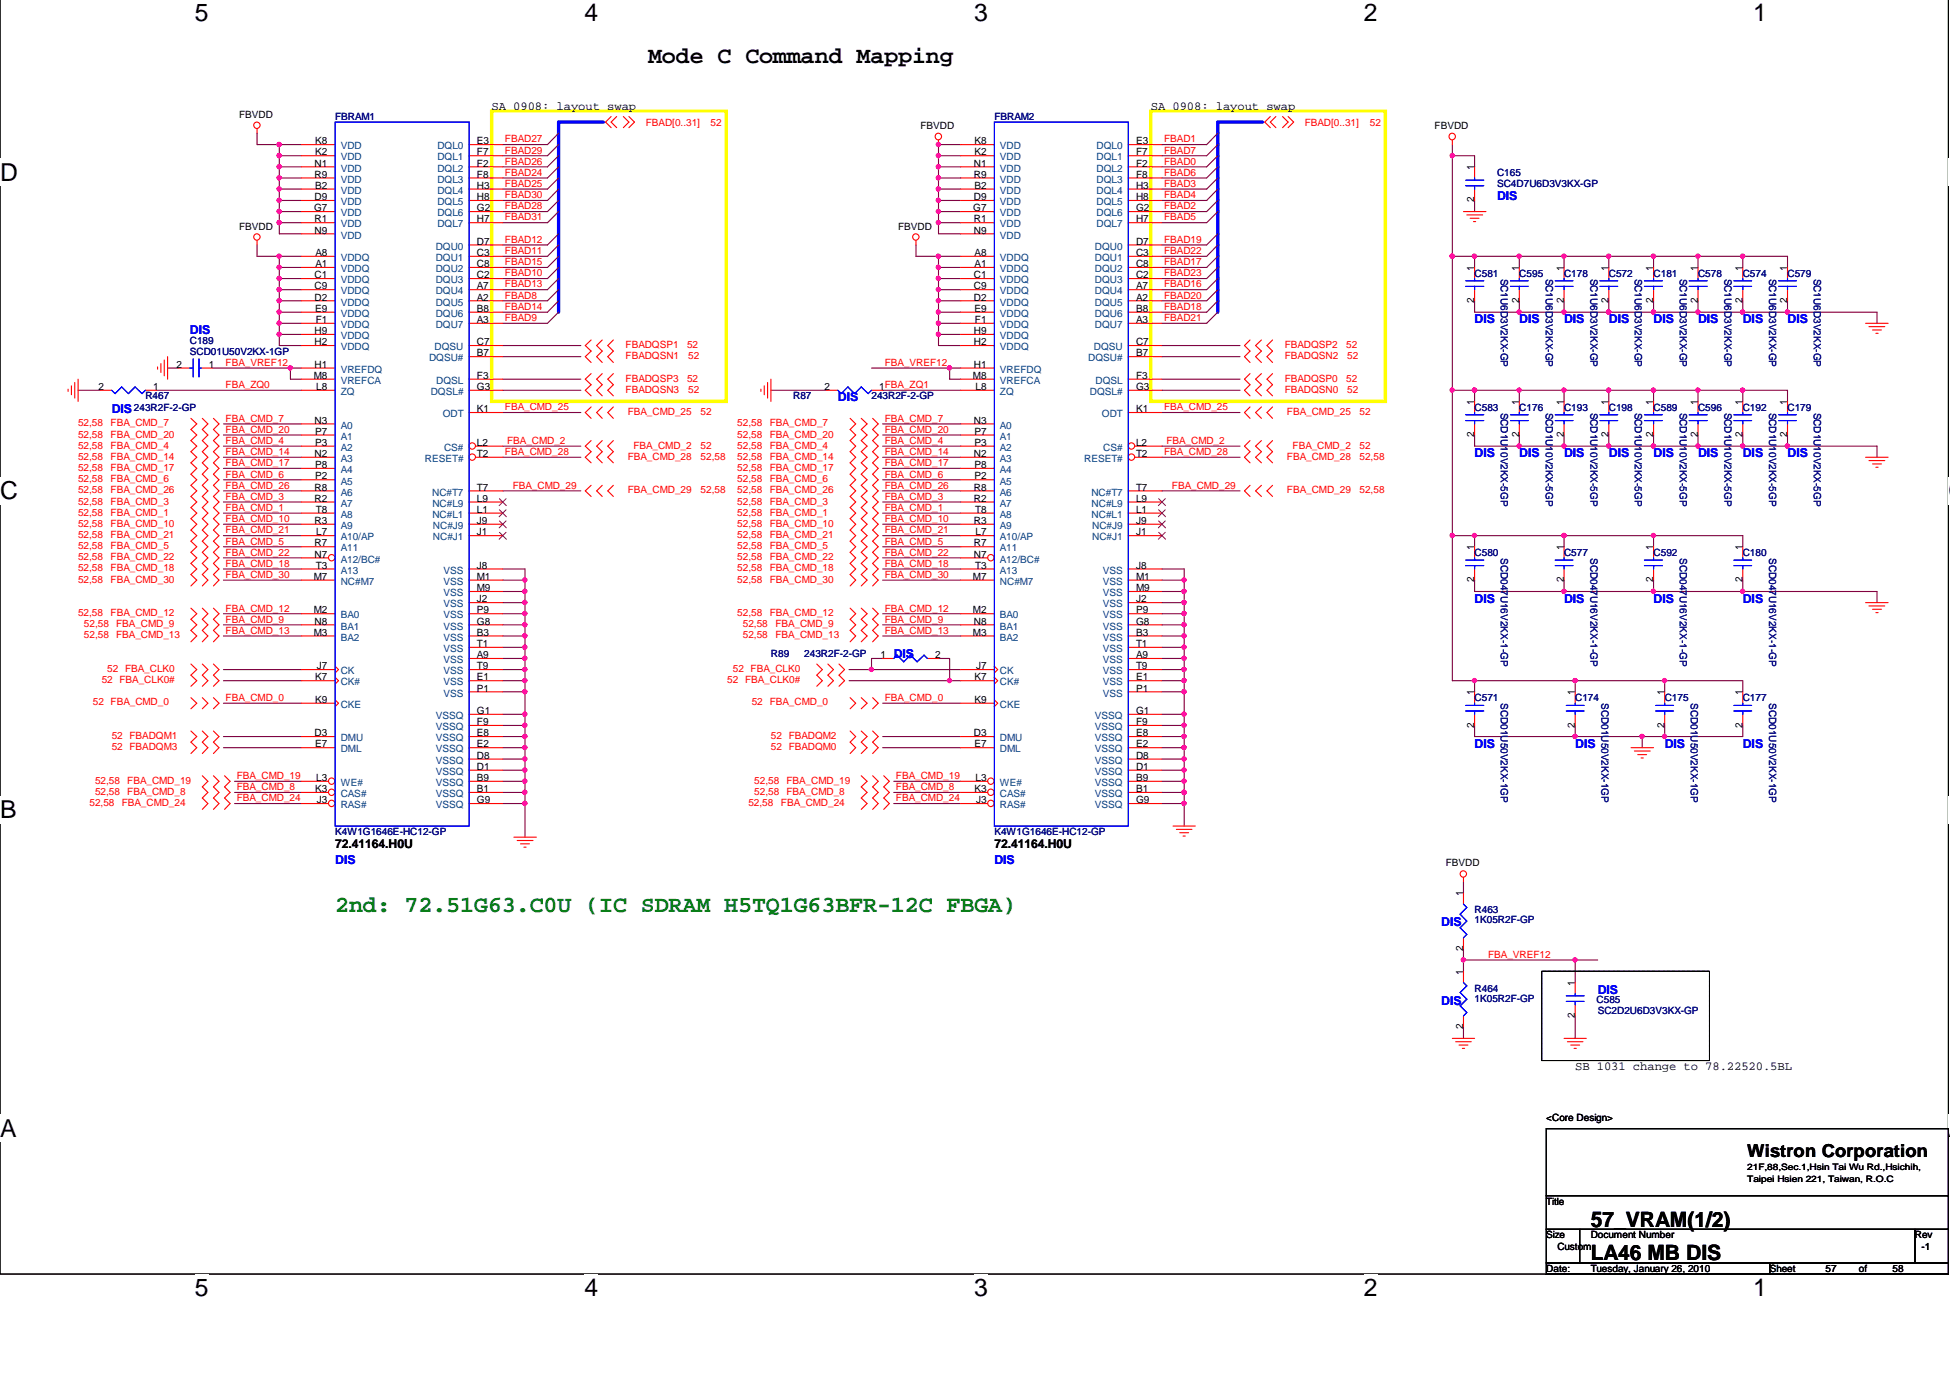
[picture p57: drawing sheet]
<svg xmlns="http://www.w3.org/2000/svg" width="297mm" height="210mm" viewBox="0 0 297 210" stroke-linecap="round" stroke-linejoin="round" font-family="sans-serif">
<defs><g id="words">
<g font-size="3.8">
<text x="29.7" y="3.3">5</text>
<text x="89" y="3.3">4</text>
<text x="148.4" y="3.3">3</text>
<text x="207.7" y="3.3">2</text>
<text x="267.1" y="3.3">1</text>
<text x="0" y="27.5">D</text>
<text x="0" y="76">C</text>
<text x="296.8" y="76">C</text>
<text x="0" y="124.6">B</text>
<text x="0" y="173.2">A</text>
<text x="296.8" y="173.2">A</text>
<text x="29.7" y="197.5">5</text>
<text x="89" y="197.5">4</text>
<text x="148.4" y="197.5">3</text>
<text x="207.7" y="197.5">2</text>
<text x="267.1" y="197.5">1</text>
</g>
<text font-size="3.6" x="98.7" y="9.6">Mode C Command Mapping</text>
<text font-size="3.6" fill="#008000" x="51.1" y="139">2nd: 72.51G63.C0U (IC SDRAM H5TQ1G63BFR-12C FBGA)</text>
<g font-size="3.2">
<text x="242.3" y="191.9">LA46 MB DIS</text>
<text x="242.3" y="186.8">57_VRAM(1/2)</text>
</g>
<text font-size="2.7" x="266.1" y="176.2">Wistron Corporation</text>
<g font-size="1.9">
<text x="74.9" y="16.7">SA 0908: layout swap</text>
<text x="175.3" y="16.7">SA 0908: layout swap</text>
<text x="51.1" y="129.2">72.41164.H0U</text>
<text x="151.5" y="129.2">72.41164.H0U</text>
<text x="239.9" y="163">SB 1031 change to 78.22520.5BL</text>
</g>
<g font-size="1.9" fill="#00f">
<text x="228" y="30.5">DIS</text>
<text x="28.9" y="50.9">DIS</text>
<text x="224.6" y="49.2">DIS</text>
<text x="231.4" y="49.2">DIS</text>
<text x="238.3" y="49.2">DIS</text>
<text x="245.1" y="49.2">DIS</text>
<text x="251.9" y="49.2">DIS</text>
<text x="258.7" y="49.2">DIS</text>
<text x="265.5" y="49.2">DIS</text>
<text x="272.3" y="49.2">DIS</text>
<text x="17" y="62.8">DIS</text>
<text x="127.6" y="61.1">DIS</text>
<text x="224.6" y="69.7">DIS</text>
<text x="231.4" y="69.7">DIS</text>
<text x="238.3" y="69.7">DIS</text>
<text x="245.1" y="69.7">DIS</text>
<text x="251.9" y="69.7">DIS</text>
<text x="258.7" y="69.7">DIS</text>
<text x="265.5" y="69.7">DIS</text>
<text x="272.3" y="69.7">DIS</text>
<text x="224.6" y="91.8">DIS</text>
<text x="238.3" y="91.8">DIS</text>
<text x="251.9" y="91.8">DIS</text>
<text x="265.5" y="91.8">DIS</text>
<text x="136.1" y="100.3">DIS</text>
<text x="224.6" y="113.9">DIS</text>
<text x="239.9" y="113.9">DIS</text>
<text x="253.6" y="113.9">DIS</text>
<text x="265.5" y="113.9">DIS</text>
<text x="51.1" y="131.6">DIS</text>
<text x="151.5" y="131.6">DIS</text>
<text x="219.5" y="141.1">DIS</text>
<text x="219.5" y="153">DIS</text>
<text x="243.4" y="151.4">DIS</text>
</g>
<g font-size="1.5">
<text x="36.4" y="18">FBVDD</text>
<text x="48" y="23.7">K2</text>
<text x="48" y="22">K8</text>
<text x="72.6" y="22">E3</text>
<text x="72.6" y="23.7">F7</text>
<text x="140.2" y="19.7">FBVDD</text>
<text x="148.4" y="23.7">K2</text>
<text x="148.4" y="22">K8</text>
<text x="173.1" y="22">E3</text>
<text x="173.1" y="23.7">F7</text>
<text x="218.5" y="19.7">FBVDD</text>
<text x="47.9" y="25.4">N1</text>
<text x="47.9" y="27.1">R9</text>
<text x="48" y="28.8">B2</text>
<text x="72.6" y="25.4">F2</text>
<text x="72.6" y="27.1">F8</text>
<text x="72.6" y="28.8">H3</text>
<text x="148.3" y="25.4">N1</text>
<text x="148.3" y="27.1">R9</text>
<text x="148.4" y="28.8">B2</text>
<text x="173.1" y="25.4">F2</text>
<text x="173.1" y="27.1">F8</text>
<text x="173.1" y="28.8">H3</text>
<text x="224.6" y="25.9" transform="rotate(-90 224.6 25.9)">1</text>
<text x="36.4" y="35">FBVDD</text>
<text x="47.8" y="32.2">G7</text>
<text x="47.9" y="30.5">D9</text>
<text x="47.9" y="35.6">N9</text>
<text x="47.9" y="33.9">R1</text>
<text x="72.6" y="30.5">H8</text>
<text x="72.6" y="32.2">G2</text>
<text x="72.6" y="33.9">H7</text>
<text x="136.8" y="35">FBVDD</text>
<text x="148.3" y="32.2">G7</text>
<text x="148.3" y="30.5">D9</text>
<text x="148.3" y="35.6">N9</text>
<text x="148.3" y="33.9">R1</text>
<text x="173.1" y="30.5">H8</text>
<text x="173.1" y="32.2">G2</text>
<text x="173.1" y="33.9">H7</text>
<text x="224.6" y="30.8" transform="rotate(-90 224.6 30.8)">2</text>
<text x="48" y="40.7">A1</text>
<text x="48" y="39">A8</text>
<text x="72.6" y="37.3">D7</text>
<text x="72.6" y="39">C3</text>
<text x="72.6" y="40.7">C8</text>
<text x="148.5" y="40.7">A1</text>
<text x="148.5" y="39">A8</text>
<text x="173.1" y="37.3">D7</text>
<text x="173.1" y="39">C3</text>
<text x="173.1" y="40.7">C8</text>
<text x="224.6" y="41.2" transform="rotate(-90 224.6 41.2)">1</text>
<text x="231.4" y="41.2" transform="rotate(-90 231.4 41.2)">1</text>
<text x="238.2" y="41.2" transform="rotate(-90 238.2 41.2)">1</text>
<text x="245" y="41.2" transform="rotate(-90 245 41.2)">1</text>
<text x="251.8" y="41.2" transform="rotate(-90 251.8 41.2)">1</text>
<text x="258.6" y="41.2" transform="rotate(-90 258.6 41.2)">1</text>
<text x="265.4" y="41.2" transform="rotate(-90 265.4 41.2)">1</text>
<text x="272.2" y="41.2" transform="rotate(-90 272.2 41.2)">1</text>
<text x="47.9" y="42.4">C1</text>
<text x="47.9" y="44.1">C9</text>
<text x="47.9" y="45.8">D2</text>
<text x="48" y="47.5">E9</text>
<text x="72.6" y="42.4">C2</text>
<text x="72.6" y="44.1">A7</text>
<text x="72.6" y="45.8">A2</text>
<text x="72.6" y="47.5">B8</text>
<text x="148.3" y="42.4">C1</text>
<text x="148.3" y="44.1">C9</text>
<text x="148.3" y="45.8">D2</text>
<text x="148.4" y="47.5">E9</text>
<text x="173.1" y="42.4">C2</text>
<text x="173.1" y="44.1">A7</text>
<text x="173.1" y="45.8">A2</text>
<text x="173.1" y="47.5">B8</text>
<text x="224.6" y="46.2" transform="rotate(-90 224.6 46.2)">2</text>
<text x="231.4" y="46.2" transform="rotate(-90 231.4 46.2)">2</text>
<text x="238.2" y="46.2" transform="rotate(-90 238.2 46.2)">2</text>
<text x="245" y="46.2" transform="rotate(-90 245 46.2)">2</text>
<text x="251.8" y="46.2" transform="rotate(-90 251.8 46.2)">2</text>
<text x="258.6" y="46.2" transform="rotate(-90 258.6 46.2)">2</text>
<text x="265.4" y="46.2" transform="rotate(-90 265.4 46.2)">2</text>
<text x="272.2" y="46.2" transform="rotate(-90 272.2 46.2)">2</text>
<text x="47.9" y="52.6">H2</text>
<text x="47.9" y="50.9">H9</text>
<text x="48.1" y="49.2">F1</text>
<text x="72.6" y="52.6">C7</text>
<text x="72.6" y="49.2">A3</text>
<text x="148.3" y="52.6">H2</text>
<text x="148.3" y="50.9">H9</text>
<text x="148.5" y="49.2">F1</text>
<text x="173.1" y="52.6">C7</text>
<text x="173.1" y="49.2">A3</text>
<text x="15" y="59.4">2</text>
<text x="23.3" y="59.4">1</text>
<text x="26.9" y="56">2</text>
<text x="31.8" y="56">1</text>
<text x="47.8" y="57.7">M8</text>
<text x="47.9" y="56">H1</text>
<text x="48.2" y="59.4">L8</text>
<text x="72.6" y="54.3">B7</text>
<text x="72.6" y="57.7">F3</text>
<text x="72.6" y="59.4">G3</text>
<text x="125.6" y="59.4">2</text>
<text x="133.9" y="59.4">1FBA_ZQ1</text>
<text x="148.2" y="57.7">M8</text>
<text x="148.3" y="56">H1</text>
<text x="148.6" y="59.4">L8</text>
<text x="173.1" y="54.3">B7</text>
<text x="173.1" y="57.7">F3</text>
<text x="173.1" y="59.4">G3</text>
<text x="47.9" y="64.5">N3</text>
<text x="72.6" y="62.8">K1</text>
<text x="148.3" y="64.5">N3</text>
<text x="173.1" y="62.8">K1</text>
<text x="224.6" y="61.7" transform="rotate(-90 224.6 61.7)">1</text>
<text x="231.4" y="61.7" transform="rotate(-90 231.4 61.7)">1</text>
<text x="238.2" y="61.7" transform="rotate(-90 238.2 61.7)">1</text>
<text x="245" y="61.7" transform="rotate(-90 245 61.7)">1</text>
<text x="251.8" y="61.7" transform="rotate(-90 251.8 61.7)">1</text>
<text x="258.6" y="61.7" transform="rotate(-90 258.6 61.7)">1</text>
<text x="265.4" y="61.7" transform="rotate(-90 265.4 61.7)">1</text>
<text x="272.2" y="61.7" transform="rotate(-90 272.2 61.7)">1</text>
<text x="47.9" y="69.6">N2</text>
<text x="48" y="66.2">P7</text>
<text x="48" y="67.9">P3</text>
<text x="48" y="71.3">P8</text>
<text x="72.6" y="67.9">L2</text>
<text x="72.6" y="69.6">T2</text>
<text x="148.3" y="69.6">N2</text>
<text x="148.4" y="66.2">P7</text>
<text x="148.4" y="67.9">P3</text>
<text x="148.4" y="71.3">P8</text>
<text x="173.1" y="67.9">L2</text>
<text x="173.1" y="69.6">T2</text>
<text x="224.6" y="66.6" transform="rotate(-90 224.6 66.6)">2</text>
<text x="231.4" y="66.6" transform="rotate(-90 231.4 66.6)">2</text>
<text x="238.2" y="66.6" transform="rotate(-90 238.2 66.6)">2</text>
<text x="245" y="66.6" transform="rotate(-90 245 66.6)">2</text>
<text x="251.8" y="66.6" transform="rotate(-90 251.8 66.6)">2</text>
<text x="258.6" y="66.6" transform="rotate(-90 258.6 66.6)">2</text>
<text x="265.4" y="66.6" transform="rotate(-90 265.4 66.6)">2</text>
<text x="272.2" y="66.6" transform="rotate(-90 272.2 66.6)">2</text>
<text x="47.9" y="76.4">R2</text>
<text x="47.9" y="74.7">R8</text>
<text x="48" y="73">P2</text>
<text x="72.6" y="76.4">L9</text>
<text x="72.6" y="74.7">T7</text>
<text x="148.3" y="76.4">R2</text>
<text x="148.3" y="74.7">R8</text>
<text x="148.4" y="73">P2</text>
<text x="173.1" y="76.4">L9</text>
<text x="173.1" y="74.7">T7</text>
<text x="47.9" y="83.2">R7</text>
<text x="47.9" y="79.8">R3</text>
<text x="48.1" y="78.1">T8</text>
<text x="48.2" y="81.5">L7</text>
<text x="72.6" y="78.1">L1</text>
<text x="72.6" y="81.5">J1</text>
<text x="72.6" y="79.8">J9</text>
<text x="148.3" y="83.2">R7</text>
<text x="148.3" y="79.8">R3</text>
<text x="148.5" y="78.1">T8</text>
<text x="148.6" y="81.5">L7</text>
<text x="173.1" y="81.5">J1</text>
<text x="173.1" y="79.8">J9</text>
<text x="173.1" y="78.1">L1</text>
<text x="224.6" y="83.8" transform="rotate(-90 224.6 83.8)">1</text>
<text x="238.2" y="83.8" transform="rotate(-90 238.2 83.8)">1</text>
<text x="251.8" y="83.8" transform="rotate(-90 251.8 83.8)">1</text>
<text x="265.4" y="83.8" transform="rotate(-90 265.4 83.8)">1</text>
<text x="47.8" y="88.3">M7</text>
<text x="47.9" y="84.9">N7</text>
<text x="48.1" y="86.6">T3</text>
<text x="72.6" y="88.3">M1</text>
<text x="72.6" y="86.6">J8</text>
<text x="148.2" y="88.3">M7</text>
<text x="148.3" y="84.9">N7</text>
<text x="148.5" y="86.6">T3</text>
<text x="173.1" y="88.3">M1</text>
<text x="173.1" y="86.6">J8</text>
<text x="224.6" y="88.7" transform="rotate(-90 224.6 88.7)">2</text>
<text x="238.2" y="88.7" transform="rotate(-90 238.2 88.7)">2</text>
<text x="251.8" y="88.7" transform="rotate(-90 251.8 88.7)">2</text>
<text x="265.4" y="88.7" transform="rotate(-90 265.4 88.7)">2</text>
<text x="47.8" y="93.4">M2</text>
<text x="47.9" y="95.1">N8</text>
<text x="72.6" y="93.4">P9</text>
<text x="72.6" y="90.1">M9</text>
<text x="72.6" y="91.8">J2</text>
<text x="72.6" y="95.1">G8</text>
<text x="148.2" y="93.4">M2</text>
<text x="148.3" y="95.1">N8</text>
<text x="173.1" y="93.4">P9</text>
<text x="173.1" y="90.1">M9</text>
<text x="173.1" y="91.8">J2</text>
<text x="173.1" y="95.1">G8</text>
<text x="47.8" y="96.8">M3</text>
<text x="48.3" y="102">J7</text>
<text x="72.6" y="100.3">A9</text>
<text x="72.6" y="96.8">B3</text>
<text x="72.6" y="102">T9</text>
<text x="72.6" y="98.6">T1</text>
<text x="134.1" y="100.3">1</text>
<text x="142.5" y="100.3">2</text>
<text x="148.2" y="96.8">M3</text>
<text x="148.7" y="102">J7</text>
<text x="173.1" y="100.3">A9</text>
<text x="173.1" y="96.8">B3</text>
<text x="173.1" y="102">T9</text>
<text x="173.1" y="98.6">T1</text>
<text x="48" y="103.6">K7</text>
<text x="48" y="107.1">K9</text>
<text x="72.6" y="103.6">E1</text>
<text x="72.6" y="105.3">P1</text>
<text x="148.4" y="103.6">K7</text>
<text x="148.4" y="107.1">K9</text>
<text x="173.1" y="103.6">E1</text>
<text x="173.1" y="105.3">P1</text>
<text x="224.6" y="105.9" transform="rotate(-90 224.6 105.9)">1</text>
<text x="239.9" y="105.9" transform="rotate(-90 239.9 105.9)">1</text>
<text x="253.5" y="105.9" transform="rotate(-90 253.5 105.9)">1</text>
<text x="265.4" y="105.9" transform="rotate(-90 265.4 105.9)">1</text>
<text x="47.9" y="112.2">D3</text>
<text x="48" y="113.8">E7</text>
<text x="72.6" y="108.8">G1</text>
<text x="72.6" y="110.5">F9</text>
<text x="72.6" y="113.8">E2</text>
<text x="72.6" y="112.2">E8</text>
<text x="148.3" y="112.2">D3</text>
<text x="148.4" y="113.8">E7</text>
<text x="173.1" y="108.8">G1</text>
<text x="173.1" y="110.5">F9</text>
<text x="173.1" y="113.8">E2</text>
<text x="173.1" y="112.2">E8</text>
<text x="224.6" y="110.8" transform="rotate(-90 224.6 110.8)">2</text>
<text x="239.9" y="110.8" transform="rotate(-90 239.9 110.8)">2</text>
<text x="253.5" y="110.8" transform="rotate(-90 253.5 110.8)">2</text>
<text x="265.4" y="110.8" transform="rotate(-90 265.4 110.8)">2</text>
<text x="48.2" y="119">L3</text>
<text x="72.6" y="119">B9</text>
<text x="72.6" y="117.3">D1</text>
<text x="72.6" y="115.6">D8</text>
<text x="148.6" y="119">L3</text>
<text x="173.1" y="119">B9</text>
<text x="173.1" y="117.3">D1</text>
<text x="173.1" y="115.6">D8</text>
<text x="48" y="120.7">K3</text>
<text x="48.3" y="122.4">J3</text>
<text x="72.6" y="122.4">G9</text>
<text x="72.6" y="120.7">B1</text>
<text x="148.4" y="120.7">K3</text>
<text x="148.7" y="122.4">J3</text>
<text x="173.1" y="122.4">G9</text>
<text x="173.1" y="120.7">B1</text>
<text x="220.2" y="132">FBVDD</text>
<text x="222.9" y="136.5" transform="rotate(-90 222.9 136.5)">1</text>
<text x="222.9" y="148.5" transform="rotate(-90 222.9 148.5)">1</text>
<text x="222.9" y="144.9" transform="rotate(-90 222.9 144.9)">2</text>
<text x="239.9" y="155.1" transform="rotate(-90 239.9 155.1)">2</text>
<text x="239.9" y="150.2" transform="rotate(-90 239.9 150.2)">1</text>
<text x="222.9" y="156.8" transform="rotate(-90 222.9 156.8)">2</text>
<text x="235.5" y="170.8">&lt;Core Design&gt;</text>
<text x="235.5" y="183.5">Title</text>
<text x="235.5" y="188.7">Size</text>
<text x="237.2" y="190.3">Custom</text>
<text x="242.3" y="188.7">Document Number</text>
<text x="291.7" y="188.7">Rev</text>
<text x="292.7" y="190.3">-1</text>
<text x="235.5" y="193.8">Date:</text>
<text x="242.3" y="193.8">Tuesday, January 26, 2010</text>
<text x="269.6" y="193.8">Sheet</text>
<text x="278.1" y="193.8">57</text>
<text x="283.2" y="193.8">of</text>
<text x="288.3" y="193.8">58</text>
</g>
<g font-size="1.5" fill="#000080">
<text x="51.1" y="18.3">FBRAM1</text>
<text x="151.5" y="18.3">FBRAM2</text>
<text x="228" y="26.8">C165</text>
<text x="228" y="28.5">SC4D7U6D3V3KX-GP</text>
<text x="224.6" y="42.1">C581</text>
<text x="228.6" y="42.4" transform="rotate(90 228.6 42.4)">SC1U6D3V2KX-GP</text>
<text x="231.4" y="42.1">C595</text>
<text x="235.5" y="42.4" transform="rotate(90 235.5 42.4)">SC1U6D3V2KX-GP</text>
<text x="238.3" y="42.1">C178</text>
<text x="242.3" y="42.4" transform="rotate(90 242.3 42.4)">SC1U6D3V2KX-GP</text>
<text x="245.1" y="42.1">C572</text>
<text x="249" y="42.4" transform="rotate(90 249 42.4)">SC1U6D3V2KX-GP</text>
<text x="251.9" y="42.1">C181</text>
<text x="255.9" y="42.4" transform="rotate(90 255.9 42.4)">SC1U6D3V2KX-GP</text>
<text x="258.7" y="42.1">C578</text>
<text x="262.7" y="42.4" transform="rotate(90 262.7 42.4)">SC1U6D3V2KX-GP</text>
<text x="265.5" y="42.1">C574</text>
<text x="269.5" y="42.4" transform="rotate(90 269.5 42.4)">SC1U6D3V2KX-GP</text>
<text x="272.3" y="42.1">C579</text>
<text x="276.3" y="42.4" transform="rotate(90 276.3 42.4)">SC1U6D3V2KX-GP</text>
<text x="28.9" y="52.3">C189</text>
<text x="28.9" y="54">SCD01U50V2KX-1GP</text>
<text x="20.4" y="62.5">243R2F-2-GP</text>
<text x="22.1" y="60.8">R467</text>
<text x="120.8" y="60.8">R87</text>
<text x="132.8" y="60.8">243R2F-2-GP</text>
<text x="224.6" y="62.5">C583</text>
<text x="228.6" y="62.8" transform="rotate(90 228.6 62.8)">SCD1U10V2KX-5GP</text>
<text x="231.4" y="62.5">C176</text>
<text x="235.5" y="62.8" transform="rotate(90 235.5 62.8)">SCD1U10V2KX-5GP</text>
<text x="238.3" y="62.5">C193</text>
<text x="242.3" y="62.8" transform="rotate(90 242.3 62.8)">SCD1U10V2KX-5GP</text>
<text x="245.1" y="62.5">C198</text>
<text x="249" y="62.8" transform="rotate(90 249 62.8)">SCD1U10V2KX-5GP</text>
<text x="251.9" y="62.5">C589</text>
<text x="255.9" y="62.8" transform="rotate(90 255.9 62.8)">SCD1U10V2KX-5GP</text>
<text x="258.7" y="62.5">C596</text>
<text x="262.7" y="62.8" transform="rotate(90 262.7 62.8)">SCD1U10V2KX-5GP</text>
<text x="265.5" y="62.5">C192</text>
<text x="269.5" y="62.8" transform="rotate(90 269.5 62.8)">SCD1U10V2KX-5GP</text>
<text x="272.3" y="62.5">C179</text>
<text x="276.3" y="62.8" transform="rotate(90 276.3 62.8)">SCD1U10V2KX-5GP</text>
<text x="224.6" y="84.7">C580</text>
<text x="228.6" y="85" transform="rotate(90 228.6 85)">SCD047U16V2KX-1-GP</text>
<text x="238.3" y="84.7">C577</text>
<text x="242.3" y="85" transform="rotate(90 242.3 85)">SCD047U16V2KX-1-GP</text>
<text x="251.9" y="84.7">C592</text>
<text x="255.9" y="85" transform="rotate(90 255.9 85)">SCD047U16V2KX-1-GP</text>
<text x="265.5" y="84.7">C180</text>
<text x="269.5" y="85" transform="rotate(90 269.5 85)">SCD047U16V2KX-1-GP</text>
<text x="117.4" y="100">R89</text>
<text x="122.5" y="100">243R2F-2-GP</text>
<text x="224.6" y="106.8">C571</text>
<text x="228.6" y="107.1" transform="rotate(90 228.6 107.1)">SCD01U50V2KX-1GP</text>
<text x="239.9" y="106.8">C174</text>
<text x="244" y="107.1" transform="rotate(90 244 107.1)">SCD01U50V2KX-1GP</text>
<text x="253.6" y="106.8">C175</text>
<text x="257.6" y="107.1" transform="rotate(90 257.6 107.1)">SCD01U50V2KX-1GP</text>
<text x="265.5" y="106.8">C177</text>
<text x="269.5" y="107.1" transform="rotate(90 269.5 107.1)">SCD01U50V2KX-1GP</text>
<text x="51.1" y="127.2">K4W1G1646E-HC12-GP</text>
<text x="151.5" y="127.2">K4W1G1646E-HC12-GP</text>
<text x="224.6" y="139.1">R463</text>
<text x="224.6" y="140.6">1K05R2F-GP</text>
<text x="224.6" y="151.1">R464</text>
<text x="224.6" y="152.6">1K05R2F-GP</text>
<text x="243.2" y="152.8">C585</text>
<text x="243.4" y="154.4">SC2D2U6D3V3KX-GP</text>
</g>
<g font-size="1.5" fill="#004080">
<text x="51.9" y="22.7">VDD</text>
<text x="66.6" y="22.7">DQL0</text>
<text x="152.3" y="22.7">VDD</text>
<text x="167" y="22.7">DQL0</text>
<text x="51.9" y="29.5">VDD</text>
<text x="51.9" y="24.4">VDD</text>
<text x="51.9" y="26.1">VDD</text>
<text x="51.9" y="27.8">VDD</text>
<text x="66.6" y="24.4">DQL1</text>
<text x="66.6" y="26.1">DQL2</text>
<text x="66.6" y="27.8">DQL3</text>
<text x="66.6" y="29.5">DQL4</text>
<text x="152.3" y="29.5">VDD</text>
<text x="152.3" y="24.4">VDD</text>
<text x="152.3" y="26.1">VDD</text>
<text x="152.3" y="27.8">VDD</text>
<text x="167" y="24.4">DQL1</text>
<text x="167" y="26.1">DQL2</text>
<text x="167" y="27.8">DQL3</text>
<text x="167" y="29.5">DQL4</text>
<text x="51.9" y="31.3">VDD</text>
<text x="51.9" y="32.9">VDD</text>
<text x="51.9" y="34.6">VDD</text>
<text x="66.6" y="31.3">DQL5</text>
<text x="66.6" y="32.9">DQL6</text>
<text x="66.6" y="34.6">DQL7</text>
<text x="152.3" y="31.3">VDD</text>
<text x="152.3" y="32.9">VDD</text>
<text x="152.3" y="34.6">VDD</text>
<text x="167" y="31.3">DQL5</text>
<text x="167" y="32.9">DQL6</text>
<text x="167" y="34.6">DQL7</text>
<text x="51.9" y="36.3">VDD</text>
<text x="51.9" y="41.5">VDDQ</text>
<text x="51.9" y="39.8">VDDQ</text>
<text x="66.4" y="38">DQU0</text>
<text x="66.4" y="39.8">DQU1</text>
<text x="66.4" y="41.5">DQU2</text>
<text x="152.3" y="36.3">VDD</text>
<text x="152.3" y="41.5">VDDQ</text>
<text x="152.3" y="39.8">VDDQ</text>
<text x="166.8" y="38">DQU0</text>
<text x="166.8" y="39.8">DQU1</text>
<text x="166.8" y="41.5">DQU2</text>
<text x="51.9" y="43.2">VDDQ</text>
<text x="51.9" y="44.8">VDDQ</text>
<text x="51.9" y="46.5">VDDQ</text>
<text x="66.4" y="43.2">DQU3</text>
<text x="66.4" y="44.8">DQU4</text>
<text x="66.4" y="46.5">DQU5</text>
<text x="152.3" y="43.2">VDDQ</text>
<text x="152.3" y="44.8">VDDQ</text>
<text x="152.3" y="46.5">VDDQ</text>
<text x="166.8" y="43.2">DQU3</text>
<text x="166.8" y="44.8">DQU4</text>
<text x="166.8" y="46.5">DQU5</text>
<text x="51.9" y="48.3">VDDQ</text>
<text x="51.9" y="50">VDDQ</text>
<text x="51.9" y="53.4">VDDQ</text>
<text x="51.9" y="51.7">VDDQ</text>
<text x="66.2" y="53.4">DQSU</text>
<text x="66.4" y="48.3">DQU6</text>
<text x="66.4" y="50">DQU7</text>
<text x="152.3" y="48.3">VDDQ</text>
<text x="152.3" y="50">VDDQ</text>
<text x="152.3" y="53.4">VDDQ</text>
<text x="152.3" y="51.7">VDDQ</text>
<text x="166.6" y="53.4">DQSU</text>
<text x="166.8" y="48.3">DQU6</text>
<text x="166.8" y="50">DQU7</text>
<text x="51.9" y="56.8">VREFDQ</text>
<text x="51.9" y="58.5">VREFCA</text>
<text x="65.4" y="55">DQSU#</text>
<text x="66.5" y="58.5">DQSL</text>
<text x="152.3" y="56.8">VREFDQ</text>
<text x="152.3" y="58.5">VREFCA</text>
<text x="165.8" y="55">DQSU#</text>
<text x="166.9" y="58.5">DQSL</text>
<text x="51.9" y="65.3">A0</text>
<text x="51.9" y="60.2">ZQ</text>
<text x="65.6" y="60.2">DQSL#</text>
<text x="67.4" y="63.6">ODT</text>
<text x="152.3" y="65.3">A0</text>
<text x="152.3" y="60.2">ZQ</text>
<text x="166" y="60.2">DQSL#</text>
<text x="167.9" y="63.6">ODT</text>
<text x="51.9" y="67">A1</text>
<text x="51.9" y="68.7">A2</text>
<text x="51.9" y="70.4">A3</text>
<text x="64.7" y="70.4">RESET#</text>
<text x="67.6" y="68.7">CS#</text>
<text x="152.3" y="67">A1</text>
<text x="152.3" y="68.7">A2</text>
<text x="152.3" y="70.4">A3</text>
<text x="165.1" y="70.4">RESET#</text>
<text x="168.1" y="68.7">CS#</text>
<text x="51.9" y="77.2">A7</text>
<text x="51.9" y="73.8">A5</text>
<text x="51.9" y="75.5">A6</text>
<text x="51.9" y="72.1">A4</text>
<text x="65.8" y="75.5">NC#T7</text>
<text x="65.9" y="77.2">NC#L9</text>
<text x="152.3" y="77.2">A7</text>
<text x="152.3" y="73.8">A5</text>
<text x="152.3" y="75.5">A6</text>
<text x="152.3" y="72.1">A4</text>
<text x="166.2" y="75.5">NC#T7</text>
<text x="166.3" y="77.2">NC#L9</text>
<text x="51.9" y="78.9">A8</text>
<text x="51.9" y="82.3">A10/AP</text>
<text x="51.9" y="80.6">A9</text>
<text x="65.9" y="78.9">NC#L1</text>
<text x="66" y="82.3">NC#J1</text>
<text x="66" y="80.6">NC#J9</text>
<text x="152.3" y="78.9">A8</text>
<text x="152.3" y="82.3">A10/AP</text>
<text x="152.3" y="80.6">A9</text>
<text x="166.3" y="78.9">NC#L1</text>
<text x="166.4" y="82.3">NC#J1</text>
<text x="166.4" y="80.6">NC#J9</text>
<text x="51.9" y="84">A11</text>
<text x="51.9" y="85.7">A12/BC#</text>
<text x="51.9" y="87.4">A13</text>
<text x="51.9" y="89.1">NC#M7</text>
<text x="67.6" y="89.1">VSS</text>
<text x="67.6" y="87.4">VSS</text>
<text x="152.3" y="84">A11</text>
<text x="152.3" y="85.7">A12/BC#</text>
<text x="152.3" y="87.4">A13</text>
<text x="152.3" y="89.1">NC#M7</text>
<text x="168" y="89.1">VSS</text>
<text x="168" y="87.4">VSS</text>
<text x="51.9" y="95.9">BA1</text>
<text x="51.9" y="94.2">BA0</text>
<text x="67.6" y="94.2">VSS</text>
<text x="67.6" y="90.8">VSS</text>
<text x="67.6" y="92.5">VSS</text>
<text x="67.6" y="95.9">VSS</text>
<text x="152.3" y="95.9">BA1</text>
<text x="152.3" y="94.2">BA0</text>
<text x="168" y="94.2">VSS</text>
<text x="168" y="90.8">VSS</text>
<text x="168" y="92.5">VSS</text>
<text x="168" y="95.9">VSS</text>
<text x="51.9" y="97.6">BA2</text>
<text x="67.6" y="101">VSS</text>
<text x="67.6" y="97.6">VSS</text>
<text x="67.6" y="99.3">VSS</text>
<text x="152.3" y="97.6">BA2</text>
<text x="168" y="101">VSS</text>
<text x="168" y="97.6">VSS</text>
<text x="168" y="99.3">VSS</text>
<text x="51.9" y="104.4">CK#</text>
<text x="51.9" y="107.8">CKE</text>
<text x="51.9" y="102.7">CK</text>
<text x="67.6" y="104.4">VSS</text>
<text x="67.6" y="102.7">VSS</text>
<text x="67.6" y="106.1">VSS</text>
<text x="152.3" y="104.4">CK#</text>
<text x="152.3" y="107.8">CKE</text>
<text x="152.3" y="102.7">CK</text>
<text x="168" y="104.4">VSS</text>
<text x="168" y="102.7">VSS</text>
<text x="168" y="106.1">VSS</text>
<text x="51.9" y="112.9">DMU</text>
<text x="66.4" y="109.5">VSSQ</text>
<text x="66.4" y="111.2">VSSQ</text>
<text x="66.4" y="112.9">VSSQ</text>
<text x="152.3" y="112.9">DMU</text>
<text x="166.8" y="109.5">VSSQ</text>
<text x="166.8" y="111.2">VSSQ</text>
<text x="166.8" y="112.9">VSSQ</text>
<text x="51.9" y="114.6">DML</text>
<text x="51.9" y="119.7">WE#</text>
<text x="66.4" y="119.7">VSSQ</text>
<text x="66.4" y="118">VSSQ</text>
<text x="66.4" y="116.3">VSSQ</text>
<text x="66.4" y="114.6">VSSQ</text>
<text x="152.3" y="114.6">DML</text>
<text x="152.3" y="119.7">WE#</text>
<text x="166.8" y="119.7">VSSQ</text>
<text x="166.8" y="118">VSSQ</text>
<text x="166.8" y="116.3">VSSQ</text>
<text x="166.8" y="114.6">VSSQ</text>
<text x="51.9" y="123.1">RAS#</text>
<text x="51.9" y="121.4">CAS#</text>
<text x="66.4" y="123.1">VSSQ</text>
<text x="66.4" y="121.4">VSSQ</text>
<text x="152.3" y="123.1">RAS#</text>
<text x="152.3" y="121.4">CAS#</text>
<text x="166.8" y="123.1">VSSQ</text>
<text x="166.8" y="121.4">VSSQ</text>
</g>
<g font-size="1.5" fill="#f00">
<text x="76.9" y="21.7">FBAD27</text>
<text x="76.9" y="23.4">FBAD29</text>
<text x="98.4" y="19.1">FBAD[0..31]</text>
<text x="108.2" y="19.1">52</text>
<text x="177.3" y="23.4">FBAD7</text>
<text x="177.3" y="21.7">FBAD1</text>
<text x="198.8" y="19.1">FBAD[0..31]</text>
<text x="208.7" y="19.1">52</text>
<text x="76.9" y="28.5">FBAD25</text>
<text x="76.9" y="26.8">FBAD24</text>
<text x="76.9" y="25.1">FBAD26</text>
<text x="177.3" y="28.5">FBAD3</text>
<text x="177.3" y="26.8">FBAD6</text>
<text x="177.3" y="25.1">FBAD0</text>
<text x="76.9" y="33.6">FBAD31</text>
<text x="76.9" y="31.9">FBAD28</text>
<text x="76.9" y="30.2">FBAD30</text>
<text x="177.3" y="33.6">FBAD5</text>
<text x="177.3" y="31.9">FBAD2</text>
<text x="177.3" y="30.2">FBAD4</text>
<text x="76.9" y="37">FBAD12</text>
<text x="76.9" y="40.4">FBAD15</text>
<text x="76.9" y="38.7">FBAD11</text>
<text x="177.3" y="38.7">FBAD22</text>
<text x="177.3" y="40.4">FBAD17</text>
<text x="177.3" y="37">FBAD19</text>
<text x="76.9" y="43.8">FBAD13</text>
<text x="76.9" y="45.5">FBAD8</text>
<text x="76.9" y="42.1">FBAD10</text>
<text x="76.9" y="47.2">FBAD14</text>
<text x="177.3" y="45.5">FBAD20</text>
<text x="177.3" y="43.8">FBAD16</text>
<text x="177.3" y="42.1">FBAD23</text>
<text x="177.3" y="47.2">FBAD18</text>
<text x="76.9" y="48.9">FBAD9</text>
<text x="95.3" y="53">FBADQSP1</text>
<text x="104.6" y="53">52</text>
<text x="177.3" y="48.9">FBAD21</text>
<text x="195.7" y="53">FBADQSP2</text>
<text x="205.1" y="53">52</text>
<text x="34.4" y="55.7">FBA_VREF12</text>
<text x="34.4" y="59.1">FBA_ZQ0</text>
<text x="95.3" y="58.1">FBADQSP3</text>
<text x="95.3" y="59.8">FBADQSN3</text>
<text x="95.3" y="54.7">FBADQSN1</text>
<text x="104.6" y="58.1">52</text>
<text x="104.8" y="59.8">52</text>
<text x="104.8" y="54.7">52</text>
<text x="134.8" y="55.7">FBA_VREF12</text>
<text x="195.7" y="54.7">FBADQSN2</text>
<text x="195.7" y="59.8">FBADQSN0</text>
<text x="195.7" y="58.1">FBADQSP0</text>
<text x="205.1" y="58.1">52</text>
<text x="205.2" y="54.7">52</text>
<text x="205.2" y="59.8">52</text>
<text x="11.9" y="64.9">52,58</text>
<text x="16.8" y="64.9">FBA_CMD_7</text>
<text x="34.4" y="65.9">FBA_CMD_20</text>
<text x="34.4" y="64.2">FBA_CMD_7</text>
<text x="76.9" y="62.5">FBA_CMD_25</text>
<text x="95.6" y="63.2">FBA_CMD_25</text>
<text x="106.7" y="63.2">52</text>
<text x="112.3" y="64.9">52,58</text>
<text x="117.3" y="64.9">FBA_CMD_7</text>
<text x="134.8" y="65.9">FBA_CMD_20</text>
<text x="134.8" y="64.2">FBA_CMD_7</text>
<text x="177.3" y="62.5">FBA_CMD_25</text>
<text x="196" y="63.2">FBA_CMD_25</text>
<text x="207.1" y="63.2">52</text>
<text x="11.9" y="66.6">52,58</text>
<text x="11.9" y="71.7">52,58</text>
<text x="11.9" y="68.3">52,58</text>
<text x="11.9" y="70">52,58</text>
<text x="16.8" y="66.6">FBA_CMD_20</text>
<text x="16.8" y="71.7">FBA_CMD_17</text>
<text x="16.8" y="68.3">FBA_CMD_4</text>
<text x="16.8" y="70">FBA_CMD_14</text>
<text x="34.4" y="71">FBA_CMD_17</text>
<text x="34.4" y="67.6">FBA_CMD_4</text>
<text x="34.4" y="69.3">FBA_CMD_14</text>
<text x="76.9" y="69.3">FBA_CMD_28</text>
<text x="77.3" y="67.6">FBA_CMD_2</text>
<text x="95.6" y="70">FBA_CMD_28</text>
<text x="96.5" y="68.3">FBA_CMD_2</text>
<text x="106.7" y="70">52,58</text>
<text x="106.7" y="68.3">52</text>
<text x="112.3" y="66.6">52,58</text>
<text x="112.3" y="71.7">52,58</text>
<text x="112.3" y="68.3">52,58</text>
<text x="112.3" y="70">52,58</text>
<text x="117.3" y="66.6">FBA_CMD_20</text>
<text x="117.3" y="71.7">FBA_CMD_17</text>
<text x="117.3" y="68.3">FBA_CMD_4</text>
<text x="117.3" y="70">FBA_CMD_14</text>
<text x="134.8" y="71">FBA_CMD_17</text>
<text x="134.8" y="67.6">FBA_CMD_4</text>
<text x="134.8" y="69.3">FBA_CMD_14</text>
<text x="177.3" y="69.3">FBA_CMD_28</text>
<text x="177.7" y="67.6">FBA_CMD_2</text>
<text x="196" y="70">FBA_CMD_28</text>
<text x="196.9" y="68.3">FBA_CMD_2</text>
<text x="207.1" y="68.3">52</text>
<text x="207.1" y="70">52,58</text>
<text x="11.9" y="76.8">52,58</text>
<text x="11.9" y="73.4">52,58</text>
<text x="11.9" y="75.2">52,58</text>
<text x="16.8" y="76.8">FBA_CMD_3</text>
<text x="16.8" y="73.4">FBA_CMD_6</text>
<text x="16.8" y="75.2">FBA_CMD_26</text>
<text x="34.4" y="76.1">FBA_CMD_3</text>
<text x="34.4" y="77.8">FBA_CMD_1</text>
<text x="34.4" y="72.7">FBA_CMD_6</text>
<text x="34.4" y="74.4">FBA_CMD_26</text>
<text x="78.1" y="74.4">FBA_CMD_29</text>
<text x="95.6" y="75.2">FBA_CMD_29</text>
<text x="106.7" y="75.2">52,58</text>
<text x="112.3" y="76.8">52,58</text>
<text x="112.3" y="73.4">52,58</text>
<text x="112.3" y="75.2">52,58</text>
<text x="117.3" y="76.8">FBA_CMD_3</text>
<text x="117.3" y="73.4">FBA_CMD_6</text>
<text x="117.3" y="75.2">FBA_CMD_26</text>
<text x="134.8" y="76.1">FBA_CMD_3</text>
<text x="134.8" y="77.8">FBA_CMD_1</text>
<text x="134.8" y="72.7">FBA_CMD_6</text>
<text x="134.8" y="74.4">FBA_CMD_26</text>
<text x="178.5" y="74.4">FBA_CMD_29</text>
<text x="196" y="75.2">FBA_CMD_29</text>
<text x="207.1" y="75.2">52,58</text>
<text x="11.9" y="81.9">52,58</text>
<text x="11.9" y="78.5">52,58</text>
<text x="11.9" y="83.7">52,58</text>
<text x="11.9" y="80.2">52,58</text>
<text x="16.8" y="81.9">FBA_CMD_21</text>
<text x="16.8" y="78.5">FBA_CMD_1</text>
<text x="16.8" y="83.7">FBA_CMD_5</text>
<text x="16.8" y="80.2">FBA_CMD_10</text>
<text x="34.4" y="81.3">FBA_CMD_21</text>
<text x="34.4" y="82.9">FBA_CMD_5</text>
<text x="34.4" y="79.5">FBA_CMD_10</text>
<text x="112.3" y="81.9">52,58</text>
<text x="112.3" y="78.5">52,58</text>
<text x="112.3" y="83.7">52,58</text>
<text x="112.3" y="80.2">52,58</text>
<text x="117.3" y="81.9">FBA_CMD_21</text>
<text x="117.3" y="78.5">FBA_CMD_1</text>
<text x="117.3" y="83.7">FBA_CMD_5</text>
<text x="117.3" y="80.2">FBA_CMD_10</text>
<text x="134.8" y="81.3">FBA_CMD_21</text>
<text x="134.8" y="82.9">FBA_CMD_5</text>
<text x="134.8" y="79.5">FBA_CMD_10</text>
<text x="11.9" y="85.4">52,58</text>
<text x="11.9" y="87.1">52,58</text>
<text x="11.9" y="88.7">52,58</text>
<text x="16.8" y="85.4">FBA_CMD_22</text>
<text x="16.8" y="87.1">FBA_CMD_18</text>
<text x="16.8" y="88.7">FBA_CMD_30</text>
<text x="34.4" y="84.6">FBA_CMD_22</text>
<text x="34.4" y="86.3">FBA_CMD_18</text>
<text x="34.4" y="88">FBA_CMD_30</text>
<text x="112.3" y="85.4">52,58</text>
<text x="112.3" y="87.1">52,58</text>
<text x="112.3" y="88.7">52,58</text>
<text x="117.3" y="85.4">FBA_CMD_22</text>
<text x="117.3" y="87.1">FBA_CMD_18</text>
<text x="117.3" y="88.7">FBA_CMD_30</text>
<text x="134.8" y="84.6">FBA_CMD_22</text>
<text x="134.8" y="86.3">FBA_CMD_18</text>
<text x="134.8" y="88">FBA_CMD_30</text>
<text x="11.9" y="93.9">52,58</text>
<text x="12.8" y="95.6">52,58</text>
<text x="16.8" y="93.9">FBA_CMD_12</text>
<text x="17.7" y="95.6">FBA_CMD_9</text>
<text x="34.4" y="94.8">FBA_CMD_9</text>
<text x="34.4" y="93.1">FBA_CMD_12</text>
<text x="112.3" y="93.9">52,58</text>
<text x="113.2" y="95.6">52,58</text>
<text x="117.3" y="93.9">FBA_CMD_12</text>
<text x="118.1" y="95.6">FBA_CMD_9</text>
<text x="134.8" y="94.8">FBA_CMD_9</text>
<text x="134.8" y="93.1">FBA_CMD_12</text>
<text x="12.8" y="97.3">52,58</text>
<text x="17.7" y="97.3">FBA_CMD_13</text>
<text x="34.4" y="96.5">FBA_CMD_13</text>
<text x="113.2" y="97.3">52,58</text>
<text x="118.1" y="97.3">FBA_CMD_13</text>
<text x="134.8" y="96.5">FBA_CMD_13</text>
<text x="14.1" y="107.5">52 FBA_CMD_0</text>
<text x="15.5" y="104.1">52 FBA_CLK0#</text>
<text x="16.3" y="102.4">52 FBA_CLK0</text>
<text x="34.4" y="106.8">FBA_CMD_0</text>
<text x="110.8" y="104.1">52 FBA_CLK0#</text>
<text x="111.6" y="102.4">52 FBA_CLK0</text>
<text x="114.5" y="107.5">52 FBA_CMD_0</text>
<text x="134.8" y="106.8">FBA_CMD_0</text>
<text x="17" y="112.6">52 FBADQM1</text>
<text x="117.4" y="112.6">52 FBADQM2</text>
<text x="14.5" y="119.4">52,58</text>
<text x="17" y="114.3">52 FBADQM3</text>
<text x="19.4" y="119.4">FBA_CMD_19</text>
<text x="36.1" y="118.7">FBA_CMD_19</text>
<text x="114.9" y="119.4">52,58</text>
<text x="117.4" y="114.3">52 FBADQM0</text>
<text x="119.8" y="119.4">FBA_CMD_19</text>
<text x="136.5" y="118.7">FBA_CMD_19</text>
<text x="13.6" y="122.8">52,58</text>
<text x="14.5" y="121.1">52,58</text>
<text x="18.5" y="122.8">FBA_CMD_24</text>
<text x="19.4" y="121.1">FBA_CMD_8</text>
<text x="36.1" y="120.4">FBA_CMD_8</text>
<text x="36.1" y="122.1">FBA_CMD_24</text>
<text x="114" y="122.8">52,58</text>
<text x="114.9" y="121.1">52,58</text>
<text x="119" y="122.8">FBA_CMD_24</text>
<text x="119.8" y="121.1">FBA_CMD_8</text>
<text x="136.5" y="120.4">FBA_CMD_8</text>
<text x="136.5" y="122.1">FBA_CMD_24</text>
<text x="226.7" y="145.9">FBA_VREF12</text>
</g>
<g font-size="1.4">
<text x="266.1" y="178.3">21F,88,Sec.1,Hsin Tai Wu Rd.,Hsichih,</text>
<text x="266.1" y="180">Taipei Hsien 221, Taiwan, R.O.C</text>
</g>
</g></defs>
<path d="M0 -.1v194.2h296.8v-194.2" fill="none" stroke="#000" stroke-width=".17"/>
<g fill="#fff">
<path d="M29.7 -.1h2.1v4.2h-2.1z"/>
<path d="M29.7 194.1h2.1v4.2h-2.1z"/>
<path d="M89 -.1h2.1v4.2h-2.1z"/>
<path d="M89 194.1h2.1v4.2h-2.1z"/>
<path d="M148.4 -.1h2.1v4.2h-2.1z"/>
<path d="M148.4 194.1h2.1v4.2h-2.1z"/>
<path d="M207.7 -.1h2.1v4.2h-2.1z"/>
<path d="M207.7 194.1h2.1v4.2h-2.1z"/>
<path d="M267.1 -.1h2.1v4.2h-2.1z"/>
<path d="M267.1 194.1h2.1v4.2h-2.1z"/>
<path d="M0 24.1h2.8v4.3h-2.8z"/>
<path d="M296.8 24.1h.3v4.3h-.3z"/>
<path d="M0 72.7h2.8v4.2h-2.8z"/>
<path d="M296.8 72.7h.3v4.2h-.3z"/>
<path d="M0 121.2h2.5v4.2h-2.5z"/>
<path d="M296.8 121.2h.3v4.2h-.3z"/>
<path d="M0 169.8h2.5v4.2h-2.5z"/>
<path d="M296.8 169.8h.3v4.2h-.3z"/>
</g>
<g fill="none" stroke="#800040" stroke-width=".17">
<path d="M39.2 37.3v1.7h6.7M39.2 20.3v1.7h6.7M42.5 39v13.6h3.4M42.5 23.7h3.4M42.5 25.4h3.4M42.5 30.5h3.4M42.5 27.1h3.4M42.5 33.9h3.4M42.5 22v13.6h3.4M42.5 32.2h3.4M42.5 28.8h3.4M85.1 35.6l-1.7 1.7h-6.8"/>
<path d="M85.1 37.3l-1.7 1.7h-6.8M85.1 39l-1.7 1.7h-6.8M85.1 22l-1.7 1.7h-6.8M85.1 23.7l-1.7 1.7h-6.8M85.1 28.8l-1.7 1.7h-6.8M85.1 25.4l-1.7 1.7h-6.8M85.1 32.2l-1.7 1.7h-6.8M85.1 30.5l-1.7 1.7h-6.8M85.1 20.3l-1.7 1.7h-6.8M85.1 27.1l-1.7 1.7h-6.8M139.5 37.3v1.7h6.8M143 39v13.6h3.3"/>
<path d="M143 23.7h3.3M143 25.4h3.3M143 30.5h3.3M143 27.1h3.3M143 33.9h3.3M143 32.2h3.3M143 28.8h3.3M146.3 22h-3.3v13.6h3.3M185.5 35.6l-1.7 1.7h-6.8M185.5 37.3l-1.7 1.7h-6.8M185.5 39l-1.7 1.7h-6.8M185.5 22l-1.7 1.7h-6.8"/>
<path d="M185.5 23.7l-1.7 1.7h-6.8M185.5 28.8l-1.7 1.7h-6.8M185.5 25.4l-1.7 1.7h-6.8M185.5 32.2l-1.7 1.7h-6.8M185.5 30.5l-1.7 1.7h-6.8M185.5 20.3l-1.7 1.7h-6.8M185.5 27.1l-1.7 1.7h-6.8M221.2 22v81.7h44.3v1.7M221.2 23.7h3.4v1.7M221.2 39h51.1v1.7M224.6 30.5v1.7M224.6 39v1.7"/>
<path d="M231.4 39v1.7M238.3 39v1.7M245.1 39v1.7M251.9 39v1.7M258.7 39v1.7M265.5 39v1.7M11.9 59.5h3.4M23.8 59.5h22.1M25.5 56.1h1.7M32.3 56.1h13.6M42.5 47.6h3.4M42.5 49.2h3.4"/>
<path d="M42.5 44.1h3.4M42.5 45.8h3.4M42.5 42.4h3.4M42.5 50.9h3.4M42.5 40.7h3.4M44.2 56.1v1.7h1.7M76.6 59.5h11.9M76.6 54.3h11.9M76.6 52.6h11.9M76.6 57.8h11.9M85.1 45.8l-1.7 1.8h-6.8M85.1 47.6l-1.7 1.6h-6.8"/>
<path d="M85.1 42.4l-1.7 1.7h-6.8M85.1 44.1l-1.7 1.7h-6.8M85.1 40.7l-1.7 1.7h-6.8M117.4 59.5h8.5M132.8 56.1h13.5M134.5 59.5h11.8M143 47.6h3.3M143 49.2h3.3M143 44.1h3.3M143 45.8h3.3M143 42.4h3.3M143 50.9h3.3"/>
<path d="M143 40.7h3.3M144.7 56.1v1.7h1.6M177 59.5h11.9M177 54.3h11.9M177 52.6h11.9M177 57.8h11.9M185.5 45.8l-1.7 1.8h-6.8M185.5 47.6l-1.7 1.6h-6.8M185.5 42.4l-1.7 1.7h-6.8M185.5 44.1l-1.7 1.7h-6.8M185.5 40.7l-1.7 1.7h-6.8M221.2 59.5h51.1v1.6"/>
<path d="M224.6 45.8v1.8h61.3v1.6M224.6 59.5v1.6M231.4 45.8v1.8M231.4 59.5v1.6M238.3 45.8v1.8M238.3 59.5v1.6M245.1 45.8v1.8M245.1 59.5v1.6M251.9 45.8v1.8M251.9 59.5v1.6M258.7 45.8v1.8M258.7 59.5v1.6"/>
<path d="M265.5 45.8v1.8M265.5 59.5v1.6M272.3 45.8v1.8M34 68h11.9M34 66.3h11.9M34 76.5h11.9M34 71.3h11.9M34 78.2h11.9M34 73.1h11.9M34 64.6h11.9M34 79.9h11.9M34 74.8h11.9"/>
<path d="M34 69.7h11.9M76.6 62.8h11.9M76.6 68h11.9M76.6 74.8h11.9M76.6 69.7h11.9M134.5 68h11.8M134.5 66.3h11.8M134.5 76.5h11.8M134.5 71.3h11.8M134.5 78.2h11.8M134.5 73.1h11.8M134.5 64.6h11.8"/>
<path d="M134.5 79.9h11.8M134.5 74.8h11.8M134.5 69.7h11.8M177 62.8h11.9M177 68h11.9M177 74.8h11.9M177 69.7h11.9M224.6 66.3v1.7h61.3v1.7M231.4 66.3v1.7M238.3 66.3v1.7M245.1 66.3v1.7M251.9 66.3v1.7"/>
<path d="M258.7 66.3v1.7M265.5 66.3v1.7M272.3 66.3v1.7M34 95.2h11.9M34 93.5h11.9M34 96.9h11.9M34 81.6h11.9M34 85h11.9M34 86.7h11.9M34 83.3h11.9M34 88.4h11.9M76.6 95.2h3.4"/>
<path d="M76.6 93.5h3.4M76.6 96.9h3.4M76.6 90.1h3.4M76.6 86.7h3.4v40.8M76.6 88.4h3.4M76.6 91.8h3.4M76.6 98.6h3.4M134.5 95.2h11.8M134.5 93.5h11.8M134.5 96.9h11.8M134.5 81.6h11.8M134.5 85h11.8"/>
<path d="M134.5 86.7h11.8M134.5 83.3h11.8M134.5 88.4h11.8M177 95.2h3.4M177 93.5h3.4M177 96.9h3.4M177 90.1h3.4M177 86.7h3.4v39.1M177 88.4h3.4M177 91.8h3.4M177 98.6h3.4M221.2 81.6h44.3v1.7"/>
<path d="M224.6 81.6v1.7M224.6 88.4v1.7h61.3v1.7M238.3 81.6v1.7M238.3 88.4v1.7M251.9 81.6v1.7M251.9 88.4v1.7M265.5 88.4v1.7M34 103.7h11.9M34 112.2h11.9M34 113.9h11.9M34 107.1h11.9M34 102h11.9"/>
<path d="M35.7 119h10.2M76.6 103.7h3.4M76.6 112.2h3.4M76.6 113.9h3.4M76.6 102h3.4M76.6 105.4h3.4M76.6 100.3h3.4M76.6 117.3h3.4M76.6 115.6h3.4M76.6 119h3.4M76.6 110.5h3.4M76.6 108.8h3.4"/>
<path d="M129.3 103.7h17M129.3 102h17M134.5 112.2h11.8M134.5 113.9h11.8M134.5 107.1h11.8M134.5 100.3h-1.7v1.7M136.1 119h10.2M143 100.3h1.7v3.4M177 103.7h3.4M177 112.2h3.4M177 113.9h3.4M177 102h3.4"/>
<path d="M177 105.4h3.4M177 100.3h3.4M177 117.3h3.4M177 115.6h3.4M177 119h3.4M177 110.5h3.4M177 108.8h3.4M224.6 110.5v1.7h40.9v-1.7M224.6 103.7v1.7M239.9 103.7v1.7M239.9 110.5v1.7M250.1 112.2v1.7"/>
<path d="M253.6 103.7v1.7M253.6 110.5v1.7M35.7 120.7h10.2M35.7 122.4h10.2M76.6 120.7h3.4M76.6 122.4h3.4M136.1 120.7h10.2M136.1 122.4h10.2M177 120.7h3.4M177 122.4h3.4M222.9 134.3v1.7M222.9 146.2h20.5"/>
<path d="M222.9 144.5v3.4M222.9 156.4v1.8M239.9 146.2v3.5M239.9 154.7v3.5"/>
</g>
<g fill="#f0f" stroke="#f0f" stroke-width=".17">
<circle cx="245" cy="59.4" r=".32"/>
<circle cx="245" cy="67.9" r=".32"/>
<circle cx="245" cy="47.5" r=".32"/>
<circle cx="265.4" cy="90.1" r=".32"/>
<circle cx="224.6" cy="59.4" r=".32"/>
<circle cx="253.6" cy="103.7" r=".32"/>
<circle cx="253.6" cy="112.2" r=".32"/>
<circle cx="224.6" cy="39" r=".32"/>
<circle cx="231.4" cy="59.4" r=".32"/>
<circle cx="251.9" cy="47.5" r=".32"/>
<circle cx="231.4" cy="39" r=".32"/>
<circle cx="231.4" cy="47.5" r=".32"/>
<circle cx="272.3" cy="67.9" r=".32"/>
<circle cx="239.9" cy="103.7" r=".32"/>
<circle cx="239.9" cy="112.2" r=".32"/>
<circle cx="239.9" cy="146.2" r=".32"/>
<circle cx="251.9" cy="59.4" r=".32"/>
<circle cx="251.9" cy="67.9" r=".32"/>
<circle cx="250.1" cy="112.2" r=".32"/>
<circle cx="231.4" cy="67.9" r=".32"/>
<circle cx="238.2" cy="81.6" r=".32"/>
<circle cx="238.2" cy="90.1" r=".32"/>
<circle cx="142.9" cy="45.8" r=".32"/>
<circle cx="144.6" cy="103.7" r=".32"/>
<circle cx="132.7" cy="102" r=".32"/>
<circle cx="238.2" cy="39" r=".32"/>
<circle cx="238.2" cy="47.5" r=".32"/>
<circle cx="180.4" cy="93.5" r=".32"/>
<circle cx="180.4" cy="88.3" r=".32"/>
<circle cx="180.4" cy="90.1" r=".32"/>
<circle cx="180.4" cy="91.8" r=".32"/>
<circle cx="180.4" cy="96.8" r=".32"/>
<circle cx="180.4" cy="102" r=".32"/>
<circle cx="180.4" cy="108.8" r=".32"/>
<circle cx="180.4" cy="105.4" r=".32"/>
<circle cx="180.4" cy="103.7" r=".32"/>
<circle cx="180.4" cy="95.2" r=".32"/>
<circle cx="180.4" cy="100.3" r=".32"/>
<circle cx="180.4" cy="98.6" r=".32"/>
<circle cx="142.9" cy="49.2" r=".32"/>
<circle cx="142.9" cy="47.5" r=".32"/>
<circle cx="142.9" cy="39" r=".32"/>
<circle cx="142.9" cy="50.9" r=".32"/>
<circle cx="142.9" cy="40.7" r=".32"/>
<circle cx="142.9" cy="44.1" r=".32"/>
<circle cx="142.9" cy="42.4" r=".32"/>
<circle cx="221.2" cy="59.4" r=".32"/>
<circle cx="221.2" cy="39" r=".32"/>
<circle cx="144.6" cy="56" r=".32"/>
<circle cx="180.4" cy="115.6" r=".32"/>
<circle cx="180.4" cy="120.7" r=".32"/>
<circle cx="180.4" cy="117.3" r=".32"/>
<circle cx="180.4" cy="122.4" r=".32"/>
<circle cx="180.4" cy="119" r=".32"/>
<circle cx="180.4" cy="113.9" r=".32"/>
<circle cx="180.4" cy="110.5" r=".32"/>
<circle cx="180.4" cy="112.2" r=".32"/>
<circle cx="142.9" cy="22" r=".32"/>
<circle cx="142.9" cy="25.4" r=".32"/>
<circle cx="142.9" cy="23.7" r=".32"/>
<circle cx="142.9" cy="32.2" r=".32"/>
<circle cx="142.9" cy="30.5" r=".32"/>
<circle cx="142.9" cy="33.9" r=".32"/>
<circle cx="142.9" cy="28.8" r=".32"/>
<circle cx="142.9" cy="27.1" r=".32"/>
<circle cx="79.9" cy="90.1" r=".32"/>
<circle cx="79.9" cy="91.8" r=".32"/>
<circle cx="79.9" cy="105.4" r=".32"/>
<circle cx="42.5" cy="25.4" r=".32"/>
<circle cx="42.5" cy="30.5" r=".32"/>
<circle cx="42.5" cy="28.8" r=".32"/>
<circle cx="42.5" cy="23.7" r=".32"/>
<circle cx="79.9" cy="117.3" r=".32"/>
<circle cx="42.5" cy="47.5" r=".32"/>
<circle cx="42.5" cy="27.1" r=".32"/>
<circle cx="79.9" cy="108.8" r=".32"/>
<circle cx="79.9" cy="98.6" r=".32"/>
<circle cx="79.9" cy="96.8" r=".32"/>
<circle cx="79.9" cy="100.3" r=".32"/>
<circle cx="79.9" cy="93.5" r=".32"/>
<circle cx="79.9" cy="102" r=".32"/>
<circle cx="79.9" cy="95.2" r=".32"/>
<circle cx="79.9" cy="103.7" r=".32"/>
<circle cx="44.2" cy="56" r=".32"/>
<circle cx="42.5" cy="50.9" r=".32"/>
<circle cx="42.5" cy="42.4" r=".32"/>
<circle cx="42.5" cy="44.1" r=".32"/>
<circle cx="42.5" cy="49.2" r=".32"/>
<circle cx="42.5" cy="45.8" r=".32"/>
<circle cx="42.5" cy="40.7" r=".32"/>
<circle cx="42.5" cy="39" r=".32"/>
<circle cx="42.5" cy="33.9" r=".32"/>
<circle cx="42.5" cy="32.2" r=".32"/>
<circle cx="79.9" cy="115.6" r=".32"/>
<circle cx="79.9" cy="88.3" r=".32"/>
<circle cx="79.9" cy="122.4" r=".32"/>
<circle cx="79.9" cy="110.5" r=".32"/>
<circle cx="79.9" cy="112.2" r=".32"/>
<circle cx="79.9" cy="113.9" r=".32"/>
<circle cx="79.9" cy="120.7" r=".32"/>
<circle cx="79.9" cy="119" r=".32"/>
<circle cx="258.6" cy="59.4" r=".32"/>
<circle cx="258.6" cy="67.9" r=".32"/>
<circle cx="42.5" cy="22" r=".32"/>
<circle cx="265.4" cy="47.5" r=".32"/>
<circle cx="265.4" cy="39" r=".32"/>
<circle cx="258.6" cy="39" r=".32"/>
<circle cx="238.2" cy="59.4" r=".32"/>
<circle cx="238.2" cy="67.9" r=".32"/>
<circle cx="251.9" cy="81.6" r=".32"/>
<circle cx="251.9" cy="90.1" r=".32"/>
<circle cx="258.6" cy="47.5" r=".32"/>
<circle cx="224.6" cy="103.7" r=".32"/>
<circle cx="221.2" cy="81.6" r=".32"/>
<circle cx="251.9" cy="39" r=".32"/>
<circle cx="245" cy="39" r=".32"/>
<circle cx="222.9" cy="146.2" r=".32"/>
<circle cx="224.6" cy="81.6" r=".32"/>
<circle cx="265.4" cy="59.4" r=".32"/>
<circle cx="265.4" cy="67.9" r=".32"/>
<circle cx="221.2" cy="23.7" r=".32"/>
<circle cx="272.3" cy="47.5" r=".32"/>
</g>
<path d="M91.9 18.6h-6.8v29M192.3 18.6h-6.8v29" fill="none" stroke="#00f" stroke-width=".51"/>
<g fill="none" stroke="#f00" stroke-width=".17">
<path d="M39.2 19.6v.7M93.1 17.8l-.9 .8 .9 .8M93.9 17.8l-.8 .8 .8 .8M95 17.8l.8 .8-.8 .8M95.8 17.8l.8 .8-.8 .8M193.5 17.8l-.8 .8 .8 .8M194.4 17.8l-.9 .8 .9 .8M195.4 17.8l.8 .8-.8 .8M196.2 17.8l.9 .8-.9 .8M39.2 36.6v.7M139.5 36.6v.7M143 21.4v.6"/>
<path d="M221.2 21.4v.6M222.9 32.2h3.5M223.4 32.7h2.4M223.9 33.2h1.4M224.5 33.8h.3M224.6 25.4v1.7M224.6 28.8v1.7M10.4 59.3v.3M10.9 58.8v1.3M11.4 58.3v2.3M11.9 57.8v3.3M15.3 59.5h1.7"/>
<path d="M22.1 59.5h1.7M24 55.9v.3M24.5 55.4v1.3M25 54.8v2.4M25.5 54.3v3.5M27.2 56.1h1.7M30.6 56.1h1.7M71.5 52.6h5.1M90 51.8l-.8 .8 .8 .9-.8 .8 .8 .9M90 56.9l-.8 .9 .8 .8-.8 .9 .8 .8M91.7 56.9l-.8 .9 .8 .8-.8 .9 .8 .8M91.7 51.8l-.8 .8 .8 .9-.8 .8 .8 .9"/>
<path d="M93.4 56.9l-.8 .9 .8 .8-.8 .9 .8 .8M93.4 51.8l-.8 .8 .8 .9-.8 .8 .8 .9M115.9 59.3v.3M116.4 58.8v1.3M116.9 58.3v2.3M117.4 57.8v3.3M190.4 51.8l-.8 .8 .8 .9-.8 .8 .8 .9M190.4 56.9l-.8 .9 .8 .8-.8 .9 .8 .8M192.2 51.8l-.9 .8 .9 .9-.9 .8 .9 .9M192.2 56.9l-.9 .9 .9 .8-.9 .9 .9 .8M193.8 51.8l-.8 .8 .8 .9-.8 .8 .8 .9M193.8 56.9l-.8 .9 .8 .8-.8 .9 .8 .8"/>
<path d="M224.6 40.7v1.7M224.6 44.1v1.7M231.4 40.7v1.7M231.4 44.1v1.7M251.9 40.7v1.7M251.9 44.1v1.7M272.3 40.7v1.7M272.3 44.1v1.7M284.2 49.2h3.4M284.7 49.8h2.4M285.2 50.3h1.4M285.8 50.8h.3"/>
<path d="M29.1 63.7l.9 .9-.9 .8 .9 .9-.9 .8 .9 .9-.9 .8 .9 .9-.9 .8 .9 .8-.9 .9 .9 .9-.9 .8 .9 .9-.9 .8 .9 .9-.9 .8 .9 .9-.9 .8 .9 .9-.9 .8 .9 .9-.9 .8 .9 .9-.9 .8 .9 .9-.9 .8 .9 .9-.9 .8 .9 .9-.9 .9M30.8 63.7l.9 .9-.9 .8 .9 .9-.9 .8 .9 .9-.9 .8 .9 .9-.9 .8 .9 .8-.9 .9 .9 .9-.9 .8 .9 .9-.9 .8 .9 .9-.9 .8 .9 .9-.9 .8 .9 .9-.9 .8 .9 .9-.9 .8 .9 .9-.9 .8 .9 .9-.9 .8 .9 .9-.9 .8 .9 .9-.9 .9M32.5 63.7l.9 .9-.9 .8 .9 .9-.9 .8 .9 .9-.9 .8 .9 .9-.9 .8 .9 .8-.9 .9 .9 .9-.9 .8 .9 .9-.9 .8 .9 .9-.9 .8 .9 .9-.9 .8 .9 .9-.9 .8 .9 .9-.9 .8 .9 .9-.9 .8 .9 .9-.9 .8 .9 .9-.9 .8 .9 .9-.9 .9M45.9 76.5h5.2M90 62l-.8 .8 .8 .9M90 67.1l-.8 .9 .8 .8-.8 .9 .8 .8M90 73.9l-.8 .9 .8 .8M91.7 62l-.8 .8 .8 .9M91.7 67.1l-.8 .9 .8 .8-.8 .9 .8 .8M91.7 73.9l-.8 .9 .8 .8M93.4 62l-.8 .8 .8 .9M93.4 67.1l-.8 .9 .8 .8-.8 .9 .8 .8"/>
<path d="M93.4 73.9l-.8 .9 .8 .8M129.5 63.7l.8 .9-.8 .8 .8 .9-.8 .8 .8 .9-.8 .8 .8 .9-.8 .8 .8 .8-.8 .9 .8 .9-.8 .8 .8 .9-.8 .8 .8 .9-.8 .8 .8 .9-.8 .8 .8 .9-.8 .8 .8 .9-.8 .8 .8 .9-.8 .8 .8 .9-.8 .8 .8 .9-.8 .8 .8 .9-.8 .9M131.2 63.7l.9 .9-.9 .8 .9 .9-.9 .8 .9 .9-.9 .8 .9 .9-.9 .8 .9 .8-.9 .9 .9 .9-.9 .8 .9 .9-.9 .8 .9 .9-.9 .8 .9 .9-.9 .8 .9 .9-.9 .8 .9 .9-.9 .8 .9 .9-.9 .8 .9 .9-.9 .8 .9 .9-.9 .8 .9 .9-.9 .9M132.9 63.7l.9 .9-.9 .8 .9 .9-.9 .8 .9 .9-.9 .8 .9 .9-.9 .8 .9 .8-.9 .9 .9 .9-.9 .8 .9 .9-.9 .8 .9 .9-.9 .8 .9 .9-.9 .8 .9 .9-.9 .8 .9 .9-.9 .8 .9 .9-.9 .8 .9 .9-.9 .8 .9 .9-.9 .8 .9 .9-.9 .9M190.4 62l-.8 .8 .8 .9M190.4 67.1l-.8 .9 .8 .8-.8 .9 .8 .8M190.4 73.9l-.8 .9 .8 .8M192.2 62l-.9 .8 .9 .9M192.2 67.1l-.9 .9 .9 .8-.9 .9 .9 .8M192.2 73.9l-.9 .9 .9 .8M193.8 62l-.8 .8 .8 .9M193.8 67.1l-.8 .9 .8 .8-.8 .9 .8 .8"/>
<path d="M193.8 73.9l-.8 .9 .8 .8M224.6 61.1v1.7M224.6 64.6v1.7M238.3 61.1v1.7M238.3 64.6v1.7M251.9 61.1v1.7M251.9 64.6v1.7M284.2 69.7h3.4M284.7 70.2h2.4M285.2 70.7h1.4M285.8 71.2h.3M29.1 92.6l.9 .9-.9 .8 .9 .9-.9 .8 .9 .9-.9 .9"/>
<path d="M30.8 92.6l.9 .9-.9 .8 .9 .9-.9 .8 .9 .9-.9 .9M32.5 92.6l.9 .9-.9 .8 .9 .9-.9 .8 .9 .9-.9 .9M129.5 92.6l.8 .9-.8 .8 .8 .9-.8 .8 .8 .9-.8 .9M131.2 92.6l.9 .9-.9 .8 .9 .9-.9 .8 .9 .9-.9 .9M132.9 92.6l.9 .9-.9 .8 .9 .9-.9 .8 .9 .9-.9 .9M224.6 83.3v1.7M224.6 86.7v1.7M251.9 83.3v1.7M251.9 86.7v1.7M265.5 83.3v1.7M265.5 86.7v1.7M284.2 91.8h3.4"/>
<path d="M284.7 92.3h2.4M285.2 92.8h1.4M285.8 93.3h.3M29.1 111.4l.9 .8-.9 .8 .9 .9-.9 .9M29.1 106.3l.9 .8-.9 .9M29.1 101.1l.9 .9-.9 .8 .9 .9-.9 .8M30.8 111.4l.9 .8-.9 .8 .9 .9-.9 .9M30.8 106.3l.9 .8-.9 .9M30.8 101.1l.9 .9-.9 .8 .9 .9-.9 .8M30.8 118.2l.9 .8-.9 .9 .9 .8-.9 .9 .9 .8-.9 .9M32.5 111.4l.9 .8-.9 .8 .9 .9-.9 .9M32.5 106.3l.9 .8-.9 .9"/>
<path d="M32.5 101.1l.9 .9-.9 .8 .9 .9-.9 .8M32.5 118.2l.9 .8-.9 .9 .9 .8-.9 .9 .9 .8-.9 .9M34.2 118.2l.9 .8-.9 .9 .9 .8-.9 .9 .9 .8-.9 .9M45.9 113.9h5.2M45.9 112.2h5.2M124.4 101.1l.9 .9-.9 .8 .9 .9-.9 .8M126.1 101.1l.9 .9-.9 .8 .9 .9-.9 .8M127.8 101.1l.9 .9-.9 .8 .9 .9-.9 .8M129.5 111.4l.8 .8-.8 .8 .8 .9-.8 .9M129.5 106.3l.8 .8-.8 .9M131.2 118.2l.9 .8-.9 .9 .9 .8-.9 .9 .9 .8-.9 .9M131.2 111.4l.9 .8-.9 .8 .9 .9-.9 .9"/>
<path d="M131.2 106.3l.9 .8-.9 .9M132.9 118.2l.9 .8-.9 .9 .9 .8-.9 .9 .9 .8-.9 .9M132.9 111.4l.9 .8-.9 .8 .9 .9-.9 .9M132.9 106.3l.9 .8-.9 .9M134.5 100.3h1.6M134.6 118.2l.9 .8-.9 .9 .9 .8-.9 .9 .9 .8-.9 .9M141.3 100.3h1.7M224.6 105.4v1.7M224.6 108.8v1.7M239.9 105.4v1.7M239.9 108.8v1.7M248.5 113.9h3.4"/>
<path d="M249 114.4h2.4M249.5 114.9h1.3M250 115.5h.3M253.6 105.4v1.7M253.6 108.8v1.7M78.3 127.5h3.4M78.8 128h2.4M79.3 128.5h1.3M79.8 129h.3M178.7 125.8h3.4M179.2 126.3h2.4M179.7 126.8h1.4"/>
<path d="M180.2 127.4h.4M222.9 133.7v.6M221.2 158.2h3.4M221.7 158.7h2.4M222.2 159.2h1.4M222.8 159.7h.3M238.3 158.2h3.3M238.8 158.7h2.3M239.3 159.2h1.3M239.8 159.7h.3M239.9 149.7v1.7M239.9 153v1.7"/>
<circle cx="39.1" cy="19.1" r=".49"/>
<circle cx="39.1" cy="36.1" r=".49"/>
<circle cx="139.5" cy="36.1" r=".49"/>
<circle cx="142.9" cy="20.8" r=".5"/>
<circle cx="221.2" cy="20.8" r=".5"/>
<circle cx="222.9" cy="133.1" r=".49"/>
</g>
<path d="M235.5 171.9h61.3v10.2h-61.3zM235.5 182.1h61.3v5.2h-61.3zM235.5 187.3h5.1v5.1h-5.1zM235.5 192.4h34.1v1.7h-34.1zM240.6 187.3h51.1v5.1h-51.1zM269.6 192.4h27.2v1.7h-27.2zM291.7 187.3h5.1v5.1h-5.1z" fill="none" stroke="#000" stroke-width=".17"/>
<path d="M74.9 16.9h35.7v44.2h-35.7zM175.3 16.9h35.7v44.2h-35.7z" fill="none" stroke="#ff0" stroke-width=".51"/>
<path d="M234.9 147.9h25.5v13.7h-25.5z" fill="none" stroke="#000" stroke-width=".15"/>
<g fill="none" stroke="#00f" stroke-width=".17">
<path d="M223.3 27.4h2.7M223.3 28.3h2.7M224.6 27.1v.3M224.6 28.3v.5M17 59.5l.5 .5 1-1.1 1.1 1.1 1-1.1 1 1.1 .5-.5M28.9 56.1h.5M29.4 54.7v2.7M30.3 56.1h.3M30.3 54.7v2.7M223.3 42.8h2.7M223.3 43.6h2.7M224.6 42.4v.4"/>
<path d="M224.6 43.6v.5M230.1 42.8h2.7M230.1 43.6h2.7M231.4 42.4v.4M231.4 43.6v.5M250.5 42.8h2.7M250.5 43.6h2.7M251.9 42.4v.4M251.9 43.6v.5M270.9 42.8h2.7M270.9 43.6h2.7M272.3 42.4v.4"/>
<path d="M272.3 43.6v.5M223.3 63.2h2.7M223.3 64.1h2.7M224.6 62.8v.4M224.6 64.1v.5M236.9 63.2h2.7M236.9 64.1h2.7M238.3 62.8v.4M238.3 64.1v.5M250.5 63.2h2.7M250.5 64.1h2.7M251.9 62.8v.4"/>
<path d="M251.9 64.1v.5M223.3 85.3h2.7M223.3 86.2h2.7M224.6 85v.3M224.6 86.2v.5M250.5 85.3h2.7M250.5 86.2h2.7M251.9 85v.3M251.9 86.2v.5M264.1 85.3h2.7M264.1 86.2h2.7M265.5 85v.3"/>
<path d="M265.5 86.2v.5M136.1 100.3l.6-.5 1 1 1-1 1 1 1.1-1 .5 .5M223.3 107.5h2.7M223.3 108.3h2.7M224.6 107.1v.4M224.6 108.3v.5M238.6 107.5h2.7M238.6 108.3h2.7M239.9 107.1v.4M239.9 108.3v.5M252.2 107.5h2.7M252.2 108.3h2.7"/>
<path d="M253.6 107.1v.4M253.6 108.3v.5M238.6 151.7h2.7M238.6 152.5h2.7M239.9 151.4v.3M239.9 152.5v.5"/>
</g>
<circle cx="71.9" cy="67.9" r=".49" fill="#fff" stroke="#f00" stroke-width=".17"/>
<path d="M71.5 54.3h5.1M45.9 78.2h5.2M72.5 68h4.1M45.9 103.7h5.2M45.9 107.1h5.2M51.1 103.2l.5 .5-.5 .5M51.1 106.6l.5 .5-.5 .5" fill="none" stroke="#f00" stroke-width=".17"/>
<circle cx="50.5" cy="119" r=".49" fill="#fff" stroke="#f00" stroke-width=".17"/>
<g fill="none" stroke="#f00" stroke-width=".17">
<path d="M45.9 56.1h5.2M45.9 57.8h5.2M71.5 57.8h5.1M71.5 59.5h5.1M71.5 62.8h5.1M71.5 96.9h5.1M71.5 98.6h5.1M71.5 93.5h5.1M71.5 90.1h5.1M71.5 88.4h5.1M71.5 86.7h5.1M71.5 91.8h5.1"/>
<path d="M71.5 95.2h5.1M45.9 119h4.1M71.5 119h5.1M71.5 100.3h5.1M71.5 103.7h5.1M71.5 108.8h5.1M71.5 110.5h5.1M71.5 102h5.1M71.5 105.4h5.1M71.5 122.4h5.1M71.5 120.7h5.1"/>
</g>
<circle cx="50.5" cy="122.4" r=".49" fill="#fff" stroke="#f00" stroke-width=".17"/>
<path d="M45.9 66.3h5.2M45.9 64.6h5.2M45.9 81.6h5.2M45.9 83.3h5.2M45.9 122.4h4.1" fill="none" stroke="#f00" stroke-width=".17"/>
<circle cx="50.5" cy="85" r=".49" fill="#fff" stroke="#f00" stroke-width=".17"/>
<g fill="none" stroke="#f00" stroke-width=".17">
<path d="M45.9 28.8h5.2M45.9 30.5h5.2M45.9 32.2h5.2M45.9 23.7h5.2M45.9 22h5.2M45.9 25.4h5.2M45.9 35.6h5.2M45.9 33.9h5.2M45.9 27.1h5.2M45.9 39h5.2M45.9 59.5h5.2M45.9 40.7h5.2"/>
<path d="M45.9 42.4h5.2M45.9 44.1h5.2M45.9 45.8h5.2M45.9 47.6h5.2M45.9 49.2h5.2M45.9 52.6h5.2M45.9 50.9h5.2M45.9 68h5.2M45.9 73.1h5.2M45.9 74.8h5.2M45.9 79.9h5.2M45.9 69.7h5.2"/>
<path d="M45.9 71.3h5.2M45.9 85h4.1M45.9 86.7h5.2M45.9 95.2h5.2M45.9 93.5h5.2M45.9 96.9h5.2M45.9 102h5.2M51.1 101.5l.5 .5-.5 .5M71.5 117.3h5.1M71.5 115.6h5.1M71.5 113.9h5.1M71.5 112.2h5.1"/>
</g>
<circle cx="71.9" cy="69.6" r=".49" fill="#fff" stroke="#f00" stroke-width=".17"/>
<path d="M72.5 69.7h4.1" fill="none" stroke="#f00" stroke-width=".17"/>
<circle cx="50.5" cy="120.7" r=".49" fill="#fff" stroke="#f00" stroke-width=".17"/>
<g fill="none" stroke="#f00" stroke-width=".17">
<path d="M71.5 22h5.1M71.5 23.7h5.1M71.5 25.4h5.1M71.5 27.1h5.1M71.5 28.8h5.1M71.5 30.5h5.1M71.5 32.2h5.1M71.5 33.9h5.1M71.5 37.3h5.1M71.5 39h5.1M71.5 40.7h5.1M71.5 42.4h5.1"/>
<path d="M71.5 44.1h5.1M71.5 45.8h5.1M71.5 47.6h5.1M71.5 49.2h5.1M171.9 52.6h5.1M71.5 79.9h5.1M71.5 78.2h5.1M71.5 76.5h5.1M71.5 74.8h5.1M146.3 76.5h5.2M231.4 61.1v1.7M231.4 64.6v1.7"/>
<path d="M245.1 61.1v1.7M245.1 64.6v1.7M258.7 61.1v1.7M258.7 64.6v1.7M45.9 88.4h5.2M71.5 81.6h5.1M238.3 83.3v1.7M238.3 86.7v1.7M146.3 112.2h5.2M146.3 113.9h5.2M45.9 120.7h4.1M222.9 147.9v1.8"/>
<path d="M222.9 154.7v1.7"/>
</g>
<path d="M76.1 79.3l1 1.1M76.1 77.7l1 1M76.1 76l1 1M77.1 79.3l-1.1 1.1M77.1 77.7l-1.1 1M77.1 76l-1.1 1M76.1 81.1l1 1M77.1 81.1l-1.1 1" fill="none" stroke="#804000" stroke-width=".15"/>
<g fill="none" stroke="#00f" stroke-width=".17">
<path d="M51.1 18.6h20.4v107.2h-20.4zM230.1 63.2h2.7M230.1 64.1h2.7M231.4 62.8v.4M231.4 64.1v.5M243.7 63.2h2.7M243.7 64.1h2.7M245.1 62.8v.4M245.1 64.1v.5M257.3 63.2h2.8M257.3 64.1h2.8M258.7 62.8v.4"/>
<path d="M258.7 64.1v.5M236.9 85.3h2.7M236.9 86.2h2.7M238.3 85v.3M238.3 86.2v.5M222.9 149.7l.5 .5-1 1 1 1-1 1 1 1-.5 .5"/>
</g>
<circle cx="172.4" cy="67.9" r=".49" fill="#fff" stroke="#f00" stroke-width=".17"/>
<path d="M171.9 54.3h5.1M146.3 78.2h5.2M172.9 68h4.1M146.3 103.7h5.2M146.3 107.1h5.2M151.5 103.2l.5 .5-.5 .5M151.5 106.6l.5 .5-.5 .5" fill="none" stroke="#f00" stroke-width=".17"/>
<circle cx="150.9" cy="119" r=".49" fill="#fff" stroke="#f00" stroke-width=".17"/>
<g fill="none" stroke="#f00" stroke-width=".17">
<path d="M146.3 56.1h5.2M146.3 57.8h5.2M171.9 57.8h5.1M171.9 59.5h5.1M171.9 62.8h5.1M171.9 96.9h5.1M171.9 98.6h5.1M171.9 93.5h5.1M171.9 90.1h5.1M171.9 88.4h5.1M171.9 86.7h5.1M171.9 91.8h5.1"/>
<path d="M171.9 95.2h5.1M146.3 119h4.2M171.9 119h5.1M171.9 100.3h5.1M171.9 103.7h5.1M171.9 108.8h5.1M171.9 110.5h5.1M171.9 102h5.1M171.9 105.4h5.1M171.9 122.4h5.1M171.9 120.7h5.1"/>
</g>
<circle cx="150.9" cy="122.4" r=".49" fill="#fff" stroke="#f00" stroke-width=".17"/>
<path d="M146.3 66.3h5.2M146.3 64.6h5.2M146.3 81.6h5.2M146.3 83.3h5.2M146.3 122.4h4.2" fill="none" stroke="#f00" stroke-width=".17"/>
<circle cx="150.9" cy="85" r=".49" fill="#fff" stroke="#f00" stroke-width=".17"/>
<g fill="none" stroke="#f00" stroke-width=".17">
<path d="M146.3 28.8h5.2M146.3 30.5h5.2M146.3 32.2h5.2M146.3 23.7h5.2M146.3 22h5.2M146.3 25.4h5.2M146.3 35.6h5.2M146.3 33.9h5.2M146.3 27.1h5.2M146.3 39h5.2M146.3 59.5h5.2M146.3 40.7h5.2"/>
<path d="M146.3 42.4h5.2M146.3 44.1h5.2M146.3 45.8h5.2M146.3 47.6h5.2M146.3 49.2h5.2M146.3 52.6h5.2M146.3 50.9h5.2M146.3 68h5.2M146.3 73.1h5.2M146.3 74.8h5.2M146.3 79.9h5.2M146.3 69.7h5.2"/>
<path d="M146.3 71.3h5.2M146.3 85h4.2M146.3 86.7h5.2M146.3 95.2h5.2M146.3 93.5h5.2M146.3 96.9h5.2M146.3 102h5.2M151.5 101.5l.5 .5-.5 .5M171.9 117.3h5.1M171.9 115.6h5.1M171.9 113.9h5.1M171.9 112.2h5.1"/>
</g>
<circle cx="172.4" cy="69.6" r=".49" fill="#fff" stroke="#f00" stroke-width=".17"/>
<path d="M172.9 69.7h4.1" fill="none" stroke="#f00" stroke-width=".17"/>
<circle cx="150.9" cy="120.7" r=".49" fill="#fff" stroke="#f00" stroke-width=".17"/>
<g fill="none" stroke="#f00" stroke-width=".17">
<path d="M171.9 22h5.1M171.9 23.7h5.1M171.9 25.4h5.1M171.9 27.1h5.1M171.9 28.8h5.1M171.9 30.5h5.1M171.9 32.2h5.1M171.9 33.9h5.1M171.9 37.3h5.1M171.9 39h5.1M125.9 59.5h1.7M132.8 59.5h1.7"/>
<path d="M171.9 40.7h5.1M171.9 42.4h5.1M171.9 44.1h5.1M171.9 45.8h5.1M171.9 47.6h5.1M171.9 49.2h5.1M238.3 40.7v1.7M238.3 44.1v1.7M245.1 40.7v1.7M245.1 44.1v1.7M258.7 40.7v1.7M258.7 44.1v1.7"/>
<path d="M265.5 40.7v1.7M265.5 44.1v1.7M171.9 79.9h5.1M171.9 78.2h5.1M171.9 76.5h5.1M171.9 74.8h5.1M265.5 61.1v1.7M265.5 64.6v1.7M272.3 61.1v1.7M272.3 64.6v1.7M146.3 88.4h5.2M171.9 81.6h5.1"/>
<path d="M265.5 105.4v1.7M265.5 108.8v1.7M146.3 120.7h4.2M222.9 136v1.7M222.9 142.8v1.7"/>
</g>
<path d="M176.5 79.3l1 1.1M176.5 77.7l1 1M176.5 76l1 1M177.5 79.3l-1.1 1.1M177.5 77.7l-1.1 1M177.5 76l-1.1 1M176.5 81.1l1 1M177.5 81.1l-1.1 1" fill="none" stroke="#804000" stroke-width=".15"/>
<g fill="none" stroke="#00f" stroke-width=".17">
<path d="M151.5 18.6h20.4v107.2h-20.4zM127.6 59.5l.5 .5 1.1-1.1 1 1.1 1-1.1 1 1.1 .6-.5M236.9 42.8h2.7M236.9 43.6h2.7M238.3 42.4v.4M238.3 43.6v.5M243.7 42.8h2.7M243.7 43.6h2.7M245.1 42.4v.4M245.1 43.6v.5M257.3 42.8h2.8M257.3 43.6h2.8"/>
<path d="M258.7 42.4v.4M258.7 43.6v.5M264.1 42.8h2.7M264.1 43.6h2.7M265.5 42.4v.4M265.5 43.6v.5M264.1 63.2h2.7M264.1 64.1h2.7M265.5 62.8v.4M265.5 64.1v.5M270.9 63.2h2.7M270.9 64.1h2.7"/>
<path d="M272.3 62.8v.4M272.3 64.1v.5M264.1 107.5h2.7M264.1 108.3h2.7M265.5 107.1v.4M265.5 108.3v.5M222.9 137.7l.5 .5-1 1 1 1.1-1 1 1 1-.5 .5"/>
</g>
<g fill="#f0f" stroke="#f0f" stroke-width=".17">
<circle cx="245" cy="59.4" r=".32"/>
<circle cx="245" cy="67.9" r=".32"/>
<circle cx="245" cy="47.5" r=".32"/>
<circle cx="265.4" cy="90.1" r=".32"/>
<circle cx="224.6" cy="59.4" r=".32"/>
<circle cx="253.6" cy="103.7" r=".32"/>
<circle cx="253.6" cy="112.2" r=".32"/>
<circle cx="224.6" cy="39" r=".32"/>
<circle cx="231.4" cy="59.4" r=".32"/>
<circle cx="251.9" cy="47.5" r=".32"/>
<circle cx="231.4" cy="39" r=".32"/>
<circle cx="231.4" cy="47.5" r=".32"/>
<circle cx="272.3" cy="67.9" r=".32"/>
<circle cx="239.9" cy="103.7" r=".32"/>
<circle cx="239.9" cy="112.2" r=".32"/>
<circle cx="239.9" cy="146.2" r=".32"/>
<circle cx="251.9" cy="59.4" r=".32"/>
<circle cx="251.9" cy="67.9" r=".32"/>
<circle cx="250.1" cy="112.2" r=".32"/>
<circle cx="231.4" cy="67.9" r=".32"/>
<circle cx="238.2" cy="81.6" r=".32"/>
<circle cx="238.2" cy="90.1" r=".32"/>
<circle cx="142.9" cy="45.8" r=".32"/>
<circle cx="144.6" cy="103.7" r=".32"/>
<circle cx="132.7" cy="102" r=".32"/>
<circle cx="238.2" cy="39" r=".32"/>
<circle cx="238.2" cy="47.5" r=".32"/>
<circle cx="180.4" cy="93.5" r=".32"/>
<circle cx="180.4" cy="88.3" r=".32"/>
<circle cx="180.4" cy="90.1" r=".32"/>
<circle cx="180.4" cy="91.8" r=".32"/>
<circle cx="180.4" cy="96.8" r=".32"/>
<circle cx="180.4" cy="102" r=".32"/>
<circle cx="180.4" cy="108.8" r=".32"/>
<circle cx="180.4" cy="105.4" r=".32"/>
<circle cx="180.4" cy="103.7" r=".32"/>
<circle cx="180.4" cy="95.2" r=".32"/>
<circle cx="180.4" cy="100.3" r=".32"/>
<circle cx="180.4" cy="98.6" r=".32"/>
<circle cx="142.9" cy="49.2" r=".32"/>
<circle cx="142.9" cy="47.5" r=".32"/>
<circle cx="142.9" cy="39" r=".32"/>
<circle cx="142.9" cy="50.9" r=".32"/>
<circle cx="142.9" cy="40.7" r=".32"/>
<circle cx="142.9" cy="44.1" r=".32"/>
<circle cx="142.9" cy="42.4" r=".32"/>
<circle cx="221.2" cy="59.4" r=".32"/>
<circle cx="221.2" cy="39" r=".32"/>
<circle cx="144.6" cy="56" r=".32"/>
<circle cx="180.4" cy="115.6" r=".32"/>
<circle cx="180.4" cy="120.7" r=".32"/>
<circle cx="180.4" cy="117.3" r=".32"/>
<circle cx="180.4" cy="122.4" r=".32"/>
<circle cx="180.4" cy="119" r=".32"/>
<circle cx="180.4" cy="113.9" r=".32"/>
<circle cx="180.4" cy="110.5" r=".32"/>
<circle cx="180.4" cy="112.2" r=".32"/>
<circle cx="142.9" cy="22" r=".32"/>
<circle cx="142.9" cy="25.4" r=".32"/>
<circle cx="142.9" cy="23.7" r=".32"/>
<circle cx="142.9" cy="32.2" r=".32"/>
<circle cx="142.9" cy="30.5" r=".32"/>
<circle cx="142.9" cy="33.9" r=".32"/>
<circle cx="142.9" cy="28.8" r=".32"/>
<circle cx="142.9" cy="27.1" r=".32"/>
<circle cx="79.9" cy="90.1" r=".32"/>
<circle cx="79.9" cy="91.8" r=".32"/>
<circle cx="79.9" cy="105.4" r=".32"/>
<circle cx="42.5" cy="25.4" r=".32"/>
<circle cx="42.5" cy="30.5" r=".32"/>
<circle cx="42.5" cy="28.8" r=".32"/>
<circle cx="42.5" cy="23.7" r=".32"/>
<circle cx="79.9" cy="117.3" r=".32"/>
<circle cx="42.5" cy="47.5" r=".32"/>
<circle cx="42.5" cy="27.1" r=".32"/>
<circle cx="79.9" cy="108.8" r=".32"/>
<circle cx="79.9" cy="98.6" r=".32"/>
<circle cx="79.9" cy="96.8" r=".32"/>
<circle cx="79.9" cy="100.3" r=".32"/>
<circle cx="79.9" cy="93.5" r=".32"/>
<circle cx="79.9" cy="102" r=".32"/>
<circle cx="79.9" cy="95.2" r=".32"/>
<circle cx="79.9" cy="103.7" r=".32"/>
<circle cx="44.2" cy="56" r=".32"/>
<circle cx="42.5" cy="50.9" r=".32"/>
<circle cx="42.5" cy="42.4" r=".32"/>
<circle cx="42.5" cy="44.1" r=".32"/>
<circle cx="42.5" cy="49.2" r=".32"/>
<circle cx="42.5" cy="45.8" r=".32"/>
<circle cx="42.5" cy="40.7" r=".32"/>
<circle cx="42.5" cy="39" r=".32"/>
<circle cx="42.5" cy="33.9" r=".32"/>
<circle cx="42.5" cy="32.2" r=".32"/>
<circle cx="79.9" cy="115.6" r=".32"/>
<circle cx="79.9" cy="88.3" r=".32"/>
<circle cx="79.9" cy="122.4" r=".32"/>
<circle cx="79.9" cy="110.5" r=".32"/>
<circle cx="79.9" cy="112.2" r=".32"/>
<circle cx="79.9" cy="113.9" r=".32"/>
<circle cx="79.9" cy="120.7" r=".32"/>
<circle cx="79.9" cy="119" r=".32"/>
<circle cx="258.6" cy="59.4" r=".32"/>
<circle cx="258.6" cy="67.9" r=".32"/>
<circle cx="42.5" cy="22" r=".32"/>
<circle cx="265.4" cy="47.5" r=".32"/>
<circle cx="265.4" cy="39" r=".32"/>
<circle cx="258.6" cy="39" r=".32"/>
<circle cx="238.2" cy="59.4" r=".32"/>
<circle cx="238.2" cy="67.9" r=".32"/>
<circle cx="251.9" cy="81.6" r=".32"/>
<circle cx="251.9" cy="90.1" r=".32"/>
<circle cx="258.6" cy="47.5" r=".32"/>
<circle cx="224.6" cy="103.7" r=".32"/>
<circle cx="221.2" cy="81.6" r=".32"/>
<circle cx="251.9" cy="39" r=".32"/>
<circle cx="245" cy="39" r=".32"/>
<circle cx="222.9" cy="146.2" r=".32"/>
<circle cx="224.6" cy="81.6" r=".32"/>
<circle cx="265.4" cy="59.4" r=".32"/>
<circle cx="265.4" cy="67.9" r=".32"/>
<circle cx="221.2" cy="23.7" r=".32"/>
<circle cx="272.3" cy="47.5" r=".32"/>
</g>
<use href="#words"/>
</svg>
